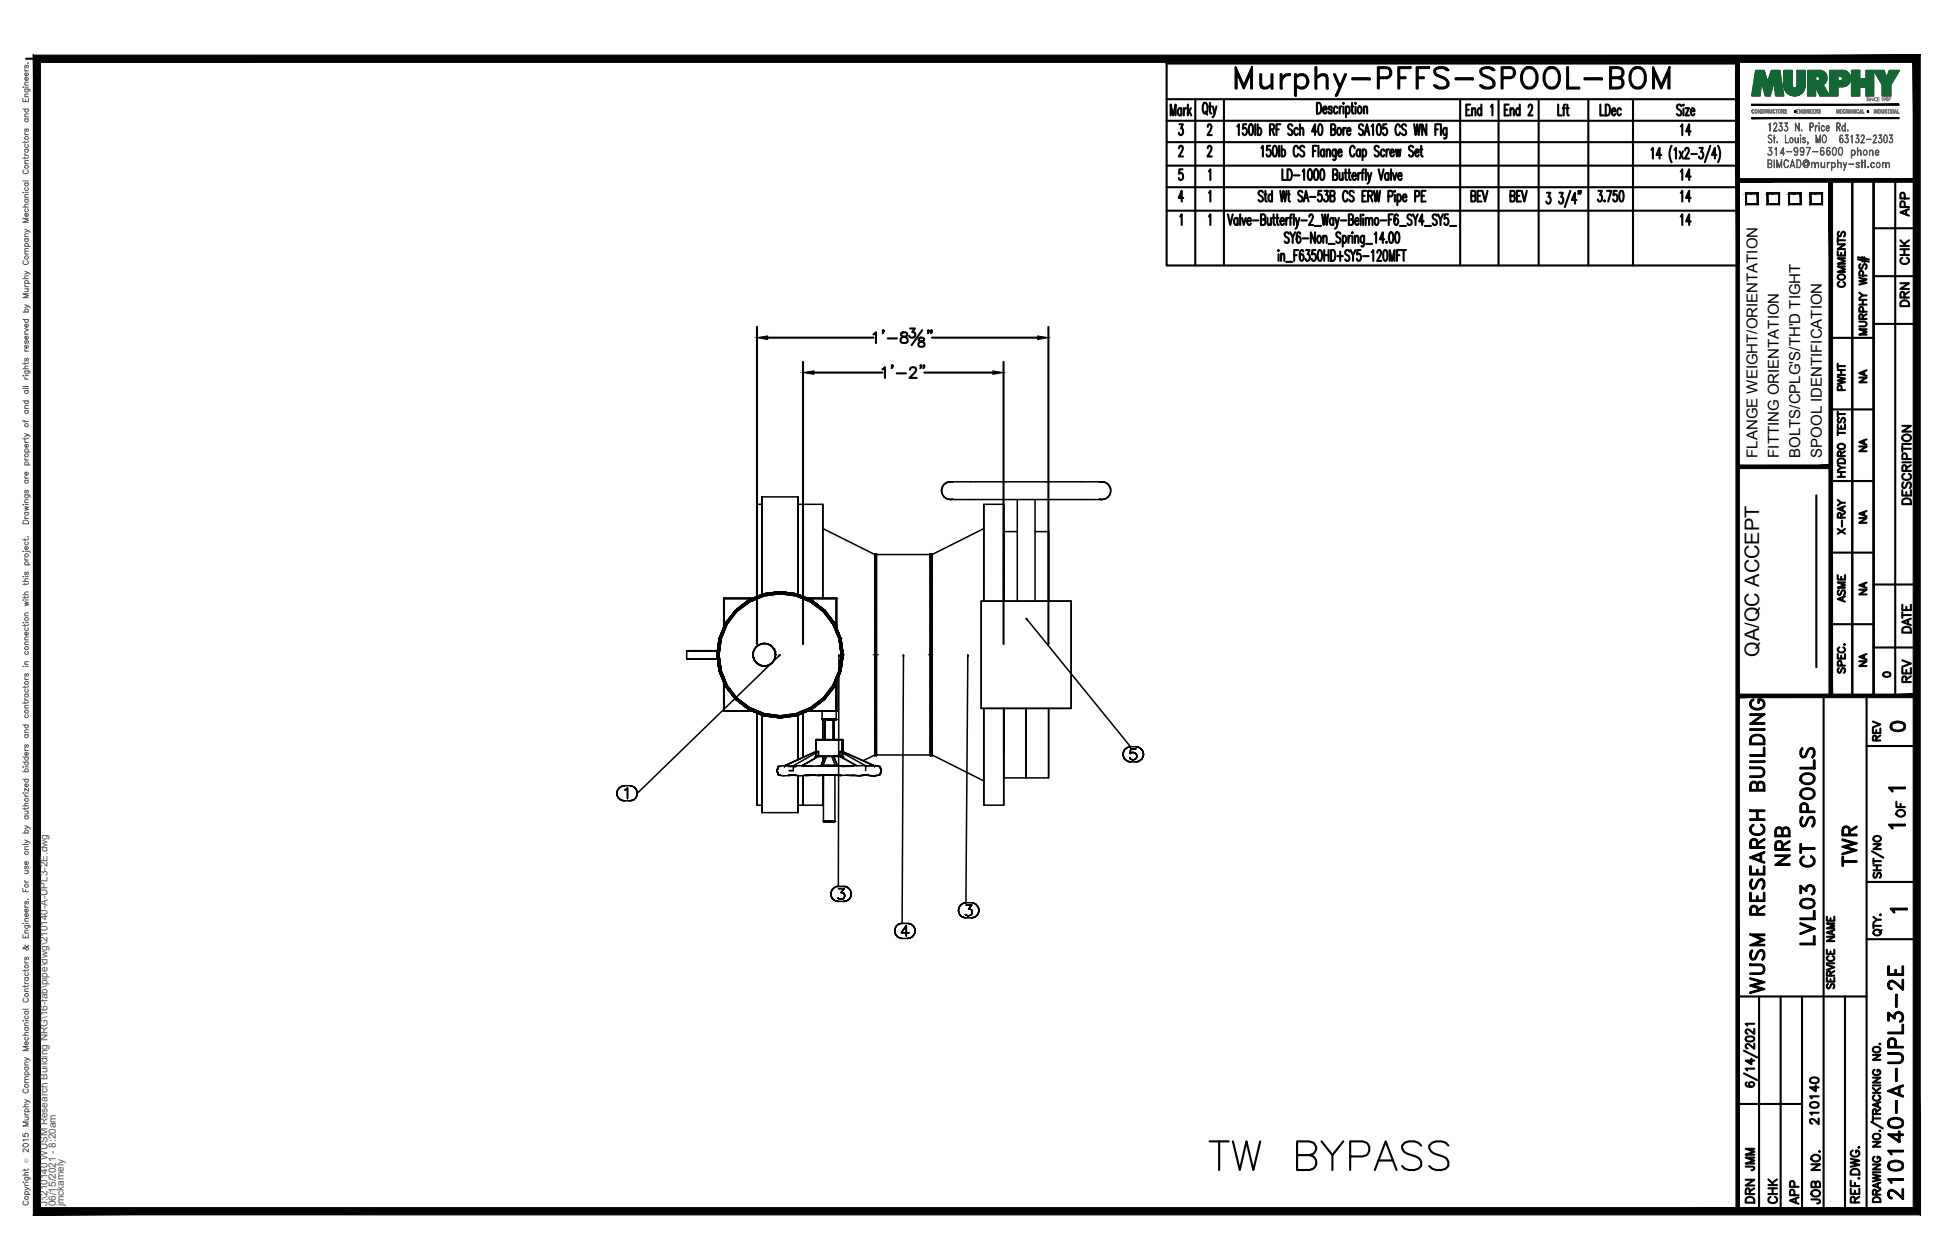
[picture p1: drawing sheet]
<svg xmlns="http://www.w3.org/2000/svg" width="432mm" height="279mm" viewBox="0 0 432 279" stroke-linecap="round" stroke-linejoin="round" font-family="sans-serif">
<defs><g id="words">
<g font-size="10.6">
<text x="272.7" y="22.6">Murphy-PFFS-SPOOL-BOM</text>
<text x="267.1" y="260.7">TW BYPASS</text>
</g>
<g font-size="6.6">
<text x="397.6" y="193" transform="rotate(-90 397.6 193)">NRB</text>
<text x="412.4" y="193.3" transform="rotate(-90 412.4 193.3)">TWR</text>
<text x="403.2" y="210.6" transform="rotate(-90 403.2 210.6)">LVL03 CT SPOOLS</text>
<text x="391.9" y="221.5" transform="rotate(-90 391.9 221.5)">WUSM RESEARCH BUILDING</text>
<text x="422.6" y="267.1" transform="rotate(-90 422.6 267.1)">210140-A-UPL3-2E</text>
</g>
<g font-size="5.3">
<text x="371.5" y="31">14</text>
<text x="375.7" y="41.3" transform="rotate(-90 375.7 41.3)">14</text>
<text x="375.7" y="45.9" transform="rotate(-90 375.7 45.9)">14</text>
<text x="375.7" y="51.2" transform="rotate(-90 375.7 51.2)">14</text>
<text x="417.7" y="163.3">0</text>
<text x="389.8" y="260.7" transform="rotate(-90 389.8 260.7)">JMM</text>
<text x="389.8" y="267.8" transform="rotate(-90 389.8 267.8)">DRN</text>
<text x="399.7" y="268.1" transform="rotate(-90 399.7 268.1)">APP</text>
</g>
<g font-size="4.9">
<text x="424" y="49" transform="rotate(-90 424 49)">APP</text>
<text x="424" y="59.6" transform="rotate(-90 424 59.6)">CHK</text>
<text x="409.9" y="64.9" transform="rotate(-90 409.9 64.9)">COMMENTS</text>
<text x="424" y="69.1" transform="rotate(-90 424 69.1)">DRN</text>
<text x="409.9" y="87.8" transform="rotate(-90 409.9 87.8)">PWHT</text>
<text x="424.4" y="112.9" transform="rotate(-90 424.4 112.9)">DESCRIPTION</text>
<text x="409.9" y="119.6" transform="rotate(-90 409.9 119.6)">X-RAY</text>
<text x="409.9" y="134.8" transform="rotate(-90 409.9 134.8)">ASME</text>
<text x="424.4" y="141.5" transform="rotate(-90 424.4 141.5)">DATE</text>
<text x="424.4" y="152.4" transform="rotate(-90 424.4 152.4)">REV</text>
<text x="417.7" y="165.5" transform="rotate(-90 417.7 165.5)">REV</text>
<text x="423" y="182.4" transform="rotate(-90 423 182.4)">OF</text>
<text x="403.9" y="250.5" transform="rotate(-90 403.9 250.5)">210140</text>
<text x="394.8" y="268.1" transform="rotate(-90 394.8 268.1)">CHK</text>
<text x="404.3" y="268.1" transform="rotate(-90 404.3 268.1)">JOB NO.</text>
</g>
<g font-size="4.4">
<text x="414.5" y="86.1" transform="rotate(-90 414.5 86.1)">NA</text>
<text x="414.5" y="101.2" transform="rotate(-90 414.5 101.2)">NA</text>
<text x="414.5" y="117.1" transform="rotate(-90 414.5 117.1)">NA</text>
<text x="414.5" y="133" transform="rotate(-90 414.5 133)">NA</text>
<text x="389.9" y="145.7" transform="rotate(-90 389.9 145.7)">QA/QC ACCEPT</text>
<text x="414.5" y="148.9" transform="rotate(-90 414.5 148.9)">NA</text>
</g>
<text font-size="4" x="416.3" y="151.3">0</text>
<g font-size="3.5">
<text x="417.3" y="176.7">1</text>
<text x="417.3" y="184.9">1</text>
<text x="417.7" y="203.6">1</text>
</g>
<g font-size="3.3">
<text x="389.5" y="101.5" transform="rotate(-90 389.5 101.5)">FLANGE WEIGHT/ORIENTATION</text>
<text x="394.3" y="101.5" transform="rotate(-90 394.3 101.5)">FITTING ORIENTATION</text>
<text x="399.1" y="101.5" transform="rotate(-90 399.1 101.5)">BOLTS/CPLG'S/TH'D TIGHT</text>
<text x="403.8" y="101.5" transform="rotate(-90 403.8 101.5)">SPOOL IDENTIFICATION</text>
</g>
<g font-size="2.2" fill="#545454">
<text x="10.5" y="267.5" transform="rotate(-90 10.5 267.5)">J:\210140 WUSM Research Building NRG\16-fab\pipe\dwg\210140-A-UPL3-2E.dwg</text>
<text x="12.4" y="267.5" transform="rotate(-90 12.4 267.5)">06/15/2021 - 8:20am</text>
<text x="14.1" y="267.4" transform="rotate(-90 14.1 267.4)">jmckamely</text>
</g>
<text font-size="1.3" fill="#545454" x="6.3" y="257.9" transform="rotate(-90 6.3 257.9)">Ó</text>
</g></defs>
<!-- layer: HP-TWR-VALVE -->
<g fill="none" stroke="#000" stroke-width=".34">
<path d="M167.8 111.8v20.5v-20.5h1.1M168.9 110.2v21.7zM176.9 111.8h1.1v20.5M176.9 110.2v21.7zM182.4 117.2l11.5 5.8v44.4l-2.6 1.3M182.4 111.8v20.9v-20.9h-4.4v20.5M208.8 108.3v1zM208.8 109.3a1.95 1.95 0 0 0 1.4 1.4M210.2 106.9h34.6M210.2 106.9a1.95 1.95 0 0 0-1.4 1.4M210.2 106.9h1M210.2 110.7h1"/>
<path d="M218.1 117.2l-11.5 5.8v44.4M218.1 111.8v21.5v-21.5h4.4v21.5M222.5 111.8v21.5M222.5 117.9v15.4M225.5 117.9h-3v15.4M225.5 110.8v22.5M229.4 117.9h3v15.4v-15.4M229.4 110.8v22.5M244.2 106.8l.6 .1M244.8 106.9a1.98 1.98 0 0 1 1.3 2.4 1.98 1.98 0 0 1-2.4 1.4l.5 .1-34-.1M160.4 138.6h.7h-.7v1.6M160.4 139.2v-6.5v7.5"/>
<path d="M160.4 132.7h7.6h-7.6v7.5zM160.8 138.2l-1.4 3.4M163.1 135.3l-2.3 2.9M163.3 135.6a13.7 13.7 0 0 0-3.5 13.1l-.4-3.5 .4-3.5-.4 3.5 .4 3.5 1.3 3.3M163.3 135.6l2.8-2.1-2.8 2.1M163.3 135.6l-2.2 2.8-1.3 3.3M165.9 133.1l-2.8 2.2M168.9 131.9v-21.7h8v21.7M169.3 131.7l-3.4 1.4M169.4 132.1l-3.3 1.4 3.3-1.4 3.5-.5 3.5 .5M169.4 132.1l-3.3 1.4-2.8 2.1M169.4 132.1l3.5-.5 3.5 .5"/>
<path d="M172.9 131.2l-3.6 .5-3.4 1.4M172.9 131.2l-3.6 .5M172.9 131.2l3.6 .5zM172.9 131.2l3.6 .5 3.4 1.4M176.4 132.1l3.3 1.4 2.8 2.1M176.5 131.7l3.4 1.4zM177.9 132.7h7.5h-6.5M177.9 132.7h7.5v7.5v-7.5zM178 123v9.3M178 123.3v.4M178 124.8v1.1M178 127.7v1.8"/>
<path d="M178 131.8v.5M179.7 133.5l-3.3-1.4 3.3 1.4M179.9 133.1l2.9 2.2zM179.9 133.1l2.9 2.2M182.5 135.6l-2.8-2.1 2.8 2.1M182.5 135.6l2.1 2.8 1.4 3.3M182.8 135.3l2.2 2.9zM182.8 135.3l2.2 2.9M184.6 138.4l-2.1-2.8 2.1 2.8M184.7 138.6h.7M185 138.2l1.4 3.4zM185 138.2a14 14 0 0 1 0 14"/>
<path d="M185.4 138.6h-.7h.7M193.9 123v44.4M194.3 123h11.9v44.4h-11.9zM206.6 123v44.4l11.5 5.8M217.5 133.3h19.9v23.8h-19.9zM222.5 123v10.3M227.4 137.1l.3 .2-.1 .1zM227.7 137.4l22.9 28.2M152.2 144.3h6.9h-6.9v1.8h6.1M152.9 146.1h5.4zM152.9 146.1h2.1h-2.1M152.9 144.3h5.4"/>
<path d="M155 146.1h3.3h-3.3M158.3 146.1h.8M158.3 146.1h.8h-.8M159.4 141.6l-.5 3.6 .5-3.6-.5 3.6 .5 3.6-.5-3.6 .5 3.6-.5-3.6 .5-3.6-.5 3.6 .5 3.6 1.4 3.4M159.4 148.8l1.4 3.4zM159.8 148.7l1.3 3.3-1.3-3.3M160.4 150.1v1.7h.7h-.7M160.4 150.1v7.6h7.6M160.8 152.2l2.3 2.9zM160.8 152.2l2.3 2.9 2.8 2.2M161.1 152l2.2 2.8-2.2-2.8M161.1 152l2.2 2.8 2.8 2.1"/>
<path d="M163.1 155.1l2.8 2.2zM163.3 154.8l2.8 2.1-2.8-2.1M165.9 157.3l3.4 1.4zM165.9 157.3l3.4 1.4 3.6 .5M166.1 156.9l3.3 1.4-3.3-1.4M166.1 156.9l3.3 1.4 3.5 .4 3.5-.4M166.9 157.7h-6.5h7.6M167 144.6v1.2zM167 145.8l.2 .6-.2-.6M167.2 144l-.2 .6M167.2 146.4l.5 .6-.5-.6M167.2 146.4l.5 .6"/>
<path d="M167.7 143.4a2.44 2.44 0 0 0-.5 3M167.7 143.4l-.5 .6M167.7 147l.5 .3-.5-.3M167.7 147l.5 .3M168.2 143l-.5 .4M168.2 147.3l.6 .3-.6-.3M168.2 147.3l.6 .3h1.3M168.8 142.8l-.6 .2M168.8 147.6l.6 .1-.6-.1M169.3 158.7l3.6 .5zM169.4 142.7l-1.2 .3M169.4 142.7l-.6 .1"/>
<path d="M169.4 158.3l3.5 .4-3.5-.4M169.4 142.7l.7 .1 1.1 .6M170.7 143l-.6-.2 .6 .2M170.7 147.3l.5-.3-1.1 .6M170.7 147.3l-.6 .3M171.2 143.4l-.5-.4 .5 .4M171.2 143.4a2.56 2.56 0 0 1 0 3.6M171.2 147l-.5 .3M171.6 144l-.4-.6 .4 .6M171.8 144.6l-.2-.6 .2 .6M171.8 144.6v1.2zM171.8 145.8l-.6 1.2"/>
<path d="M172.7 145.4l.2-.2-.2 .2zM172.7 145.4l-31.4 30.5M176.4 158.3l-3.5 .4M176.5 158.7l-3.6 .5M176.9 158.5v9.9M177.9 157.7h7.5M178 158.1v9.8zM178 158.1v9.3v-.4M179.9 157.3l-3.4 1.4M182.2 159.5h.6zM182.2 157.7v1.8h.5h-.5M182.4 159.5v4.5z"/>
<path d="M182.5 154.8l-2.8 2.1-3.3 1.4M182.7 159.5h1.1M182.8 155.1l-2.9 2.2M182.8 159.5v4.5v-4.5v4.5v-4.5h1zM182.8 159.5v4.5v-4.5h1M183.8 159.5h-1.1h1.1M183.8 159.5h1.1M184.6 152l-2.1 2.8-2.8 2.1 2.8-2.1M184.6 152l-2.1 2.8M184.8 159.5h-1h1.1M184.8 159.5h.6h-.6h.6h-.6v4.5zM185 152.2l-2.2 2.9-2.9 2.2"/>
<path d="M185 152.2l-2.2 2.9M185.4 159.5h-.5h.5M185.4 157.7v1.8h-.5h.5M185.4 151.2v6.5v-7.6v7.6M186 145.2v.3zM186 145.5l-.2 51M186 141.7l-1.4-3.3 1.4 3.3M186 148.7l-1.4 3.3 1.4-3.3M186 141.7l.5 3.5-.5 3.5 .5-3.5-.5-3.5 .5 3.5-.5 3.5M186 148.7l-1.4 3.3M186.4 148.8l-1.4 3.4M186.4 141.6l.5 3.6-.5-3.6 .5 3.6-.5 3.6 .5-3.6-.5 3.6 .5-3.6z"/>
<path d="M200.3 145.2v.3zM200.3 145.5l-.3 59.3M214.5 145.2l.1 .3zM214.5 145.5l-.4 54.7M222.5 157.1v10.3M222.5 157.1v21.4h-4.4v-21.4v21.4M222.5 157.1v21.4M222.5 157.1v15.4M222.5 157.1v15.4h4.9v-15.4M227.4 157.1v15.4h5v-15.4v15.4M227.4 157.1v15.4M136.7 175.9l.1 .5-.1-.5"/>
<path d="M136.8 175.4l-.1 .5 .1-.5M136.8 176.4l.3 .5-.3-.5M137.1 174.9l-.3 .5 .3-.5M137.1 176.9l.3 .4-.3-.4M137.4 174.6l-.3 .3 .3-.3M137.4 177.3l.5 .2-.5-.2M137.9 174.3l-.5 .3 .5-.3M137.9 177.5l.5 .1-.5-.1M138.4 174.2l-.5 .1 .5-.1M138.4 177.6h1.2M138.4 174.2h1.2M138.5 175.2l.3-.1-.3 .1"/>
<path d="M138.8 175.1l.3-.4-.3 .4M139.1 174.7v2.4v-2.4M139.6 177.6l.5-.1-.5 .1M140.1 174.3l-.5-.1 .5 .1M140.1 177.5l.5-.2-.5 .2M140.6 174.6l-.5-.3 .5 .3M140.6 177.3l.4-.4-.4 .4M141 174.9l-.4-.3 .4 .3M141 176.9l.2-.5-.2 .5M141.2 175.4l-.2-.5 .2 .5M141.2 176.4l.1-.5-.1 .5M141.3 175.9l-.1-.5 .1 .5"/>
<path d="M167.8 178.5v-20.4v20.4h1.1M172.5 170l-.3 .9 .3-.9-.3 .9 .3 .9-.3-.9 .3 .9-.3-.9zM172.9 171.8h-.4a7.9 7.9 0 0 0 3.9 0h-1.6l2.4 .2 3.7-.1h-2.5h2.8M173.9 169.8v.2v-.2l3.5-1.6-3.5 1.6h1.9M176.9 172v8.2v-1.7h1.1v-6.5v6.5h4.4v-6.6v6.6M176.9 172v8.2h-8v-21.7v21.7M176.9 172v7.4M177.8 169.8l2.4 .1M178 174.1v4.4M178 169.7v.1M178.6 169.3l-.9 .5M180.8 164v3.7h6"/>
<path d="M180.8 164h1.2zM180.8 167.7h6M180.9 166.7l-3.5 1.5 3.7-1.5M180.9 167.7l-.4 .2M181.1 166.7h-.2v1h.2M181.1 166.7h.3v1M181.2 171.9h2.6h-2.6M181.4 167.7l-2.8 1.6 2.8-1.6v-1l-5.6 3.1v1.1h-.9M181.4 167.7h-.6v-3.7h6v3.7h-.6M182 164h1.8zM182.4 169.8l-.4 .1M182.4 167.7v1"/>
<path d="M182.5 171.9v10.2M182.5 173.1l-.1 .1M182.7 169.8h.5h-.5h.2M182.8 167.7l-.8 2.1zM183.2 169.8h.9h-.9h.9h-.3M183.2 167.7l-.8 2.2M183.8 169.9l-6.6-.1-2.4 .2h1.6l-2.9-.2-1 .2h.4M183.8 169.9h-2.6h2.6M183.8 171.9h2.6h-2.6M183.8 164h1.8M183.8 171.9h-2.6M184.1 169.8h1h-1h.6h-.6h.3"/>
<path d="M184.3 167.7l.9 2.2M184.7 169.8h.4h-.4h.2M184.8 164v-4.5v4.5M184.8 167.7l.9 2.1zM185 169.8h-2.5v.1M185.1 169.8v.1M185.1 171.9v10.2M185.1 164h1.7zM185.2 169.8h.5M185.7 169.8v.1M186.2 167.7l2.8 1.6M186.4 169.9h-2.6h2.6"/>
<path d="M186.4 169.9h2.8l-2.5 .1a50.7 50.7 0 0 1 8.4 0h-.3M186.5 166.7l3.8 1.5-3.6-1.5v1l.4 .2M186.7 166.7h-.5v1h.3M186.8 164h-1.2h1.2M186.8 164v2.9zM186.8 164v3.7M187.4 171.9l3 .1-1.2-.1h-2.8M189 169.3l-2.8-1.6v-1l5.7 3.1M189 169.3l.9 .5M189.6 169.6l-.5 .2M190.3 168.2l3.5 1.6v.2v-.2zM191.9 171.9l-1.5 .1 2.2-.2h-1.4l1.5 .2"/>
<path d="M193.8 169.8h-1.9v1.1M194 169.8h.1M194 169.8l1.1 .2M194.8 171.8h.3l-1.1 .2M195.1 171.8l-.9 .2h-1.5h1.3M195.1 170l.3 .9-.3-.9 .3 .9-.3 .9 .3-.9-.3 .9 .3-.9zM248.9 167.3l.1 .5-.1-.5M249 166.7l-.1 .6 .1-.6M249 167.8l.2 .5-.2-.5M249.2 166.3l-.2 .4 .2-.4M249.2 168.3l.4 .3-.4-.3M249.6 165.9l-.4 .4 .4-.4"/>
<path d="M249.6 168.6l.5 .3-.5-.3M250.1 165.7l-.5 .2 .5-.2M250.1 168.9h.5h-.5M250.5 168.2l-.1-.2 .1 .2M250.5 167.1l.1-.1-.1 .1M250.6 165.6l-.5 .1 .5-.1M250.6 168.9h1.2M250.6 165.6h1.2M250.6 166.1l-.1 1 .1-1M250.6 168.3l-.1-.1 .1 .1M250.6 167l.4-.1-.4 .1M251 168.5l-.4-.2 .4 .2"/>
<path d="M251 166.9h.3h-.3M251.3 168.5h-.3h.3M251.3 166.9l.4 .1-.4-.1M251.7 168.3l-.4 .2 .4-.2M251.7 167l.2 .2-.2-.2M251.8 166.1h-1.2h1.2M251.8 168.9h.5h-.5M251.9 168.1l-.2 .2 .2-.2M251.9 167.2l.1 .3-.1-.3M252 167.5l-.1 .6zM252.3 165.7l-.5-.1 .5 .1M252.3 168.9l.5-.3-.5 .3"/>
<path d="M252.8 165.9l-.5-.2 .5 .2M252.8 168.6l.3-.3-.3 .3M253.1 166.3l-.3-.4 .3 .4M253.1 168.3l.3-.5-.3 .5M253.4 166.7l-.3-.4 .3 .4M253.4 167.8l.1-.5-.1 .5M253.5 167.3l-.1-.6 .1 .6M182.5 182.1h1.6zM182.6 182.1h.1zM182.7 182.1h-.1h.1M182.7 182.1h.2zM182.9 182.1h-.2h1.4"/>
<path d="M182.9 182.1h.3h-.3M182.9 182.1h.3M183.2 182.1h-.5h.5M183.2 182.1h.9h-.9h.3M183.2 182.1h.3h-.3M183.5 182.1h.6M183.5 182.1h.3h-.3M183.8 182.1h.3M184.1 182.1h1h-1h.6h-.6h.3M184.2 198.2l.1 .5-.1-.5M184.3 197.7l-.1 .5 .1-.5M184.3 198.7l.2 .5-.2-.5"/>
<path d="M184.4 182.1h-.3h.3M184.4 182.1h.7M184.5 197.3l-.2 .4 .2-.4M184.5 199.2l.4 .4-.4-.4M184.7 182.1h-.3h.3M184.7 182.1h.4zM184.7 182.1h.3M184.9 196.9l-.4 .4 .4-.4M184.9 199.6l.4 .2-.4-.2M184.9 182.1h.2zM185 182.1h.1M185.1 182.1h.1"/>
<path d="M185.3 196.6l-.4 .3 .4-.3M185.3 199.8l.5 .1-.5-.1M185.7 199l.2 .3zM185.8 196.5l-.5 .1 .5-.1M185.8 199.9h1.2M185.8 196.5h1.2M185.9 197h1.2h-1.2M185.9 199.3l.6 .1zM186.4 197.9h.4h-.4M186.8 197.9l.2 .2-.2-.2M186.9 199.3l-.4 .1 .4-.1M187 198.1h.1h-.1"/>
<path d="M187 199.9l.6-.1-.6 .1M187.1 197l-.7 .9 .7-.9M187.1 199.1l-.2 .2 .2-.2M187.1 198.1l.1 .4-.1-.4M187.2 198.5l-.1 .6zM187.6 196.6l-.6-.1 .6 .1M187.6 199.8l.4-.2-.4 .2M188 196.9l-.4-.3 .4 .3M188 199.6l.4-.4-.4 .4M188.4 197.3l-.4-.4 .4 .4M188.4 199.2l.2-.5-.2 .5M188.6 197.7l-.2-.4 .2 .4"/>
<path d="M188.6 198.7l.1-.5-.1 .5M188.7 198.2l-.1-.5 .1 .5M198.3 206.4l.1 .5-.1-.5M198.4 205.9l-.1 .5 .1-.5M198.4 206.9l.2 .5-.2-.5M198.6 205.4l-.2 .5 .2-.5M198.6 207.4l.4 .4-.4-.4M199 205l-.4 .4 .4-.4M199 207.8l.5 .2-.5-.2M199.5 204.8l-.5 .2 .5-.2M199.5 208l.5 .1-.5-.1M199.8 206.8h1.7h-1.7"/>
<path d="M200 204.8h-.5h.5M200 208.1h1.2M200 204.8h1.2M200.9 205.2l-1.1 1.6 1.1-1.6M200.9 205.2v2.4v-2.4M201.2 208.1l.5-.1-.5 .1M201.7 204.8h-.5h.5M201.7 208l.5-.2-.5 .2M202.2 205l-.5-.2 .5 .2M202.2 207.8l.3-.4-.3 .4M202.5 205.4l-.3-.4 .3 .4M202.5 207.4l.3-.5-.3 .5"/>
<path d="M202.8 205.9l-.3-.5 .3 .5M202.8 206.9v-.5v.5M202.8 206.4v-.5v.5M212.5 201.9v.5v-.5M212.5 201.4v.5v-.5M212.5 202.4l.3 .4-.3-.4M212.8 200.9l-.3 .5 .3-.5M212.8 202.8l.3 .4-.3-.4M213.1 200.5l-.3 .4 .3-.4M213.1 203.2l.5 .2-.5-.2M213.6 200.3l-.5 .2 .5-.2M213.6 203.4l.5 .1-.5-.1"/>
<path d="M213.9 202.6l.3 .3zM214.1 200.2l-.5 .1 .5-.1M214.1 203.5h1.2M214.1 200.2h1.2M214.2 200.7h1.2h-1.2M214.2 202.9l.6 .2zM214.7 201.6h.3h-.3M215 201.6l.3 .1-.3-.1M215.2 202.9l-.4 .2 .4-.2M215.3 201.7l.1 .1-.1-.1M215.3 203.5l.5-.1-.5 .1M215.4 200.7l-.7 .9 .7-.9"/>
<path d="M215.4 202.7l-.2 .2 .2-.2M215.4 201.8l.1 .3-.1-.3M215.5 202.1l-.1 .6zM215.8 200.3l-.5-.1 .5 .1M215.8 203.4l.5-.2-.5 .2M216.3 200.5l-.5-.2 .5 .2M216.3 203.2l.3-.4-.3 .4M216.6 200.9l-.3-.4 .3 .4M216.6 202.8l.3-.4-.3 .4M216.9 201.4l-.3-.5 .3 .5M216.9 202.4l.1-.5-.1 .5M217 201.9l-.1-.5 .1 .5"/>
</g>
<g fill="#000">
<circle cx="160.4" cy="132.7" r=".17"/>
<circle cx="176.5" cy="131.7" r=".17"/>
<circle cx="179.9" cy="133.1" r=".17"/>
<circle cx="182.8" cy="135.3" r=".17"/>
<circle cx="185.4" cy="132.7" r=".17"/>
<circle cx="185.4" cy="138.6" r=".17"/>
<circle cx="159.4" cy="148.8" r=".17"/>
<circle cx="160.4" cy="151.8" r=".17"/>
<circle cx="160.4" cy="157.7" r=".17"/>
<circle cx="160.8" cy="152.2" r=".17"/>
<circle cx="163.1" cy="155.1" r=".17"/>
<circle cx="165.9" cy="157.3" r=".17"/>
<circle cx="167" cy="145.8" r=".17"/>
<circle cx="167.7" cy="147" r=".17"/>
<circle cx="168.2" cy="147.3" r=".17"/>
<circle cx="168.8" cy="147.6" r=".17"/>
<circle cx="169.3" cy="158.7" r=".17"/>
<circle cx="169.4" cy="142.7" r=".17"/>
<circle cx="169.4" cy="147.7" r=".17"/>
<circle cx="170.7" cy="143" r=".17"/>
<circle cx="171.6" cy="144" r=".17"/>
<circle cx="171.8" cy="144.6" r=".17"/>
<circle cx="171.9" cy="145.2" r=".17"/>
<circle cx="172.9" cy="159.2" r=".17"/>
<circle cx="182.7" cy="157.7" r=".17"/>
<circle cx="182.8" cy="159.5" r=".17"/>
<circle cx="183.8" cy="157.7" r=".17"/>
<circle cx="183.8" cy="159.5" r=".17"/>
<circle cx="184.8" cy="159.5" r=".17"/>
<circle cx="184.9" cy="157.7" r=".17"/>
<circle cx="185.4" cy="157.7" r=".17"/>
<circle cx="185.4" cy="159.5" r=".17"/>
<circle cx="186.4" cy="141.6" r=".17"/>
<circle cx="186.5" cy="145.2" r=".17"/>
<circle cx="186.9" cy="145.2" r=".17"/>
<circle cx="182.8" cy="164" r=".17"/>
<circle cx="183.2" cy="167.7" r=".17"/>
<circle cx="183.8" cy="164" r=".17"/>
<circle cx="184.8" cy="164" r=".17"/>
<circle cx="185" cy="169.8" r=".17"/>
<circle cx="185.6" cy="164" r=".17"/>
<circle cx="185.1" cy="182.1" r=".17"/>
</g>
<g fill="none" stroke="#000" stroke-width=".22">
<path d="M193.9 122.8v.9v-.9v.2M193.9 123.5v2.4zM193.9 125.8v3.7zM193.9 129.3v4.8zM193.9 134v5.4zM193.9 139.4v5.8zM193.9 122.8v.2v-.2h.4M193.9 122.8v44.8h.4v-44.8v.9v-.7M194.3 123.5v2.4zM194.3 125.8v3.7zM194.3 129.3v4.8zM194.3 134v5.4z"/>
<path d="M194.3 139.4v5.8zM194.3 123v-.2v.2M206.2 122.8v.2v-.2M206.2 139.4v5.8zM206.2 134v5.4zM206.2 129.3v4.8zM206.2 125.8v3.7zM206.2 123.5v2.4zM206.2 122.8v.9zM206.2 122.8h.4v44.8h-.4zM206.2 122.8v.2M206.6 123v-.2v.2"/>
<path d="M206.6 139.4v5.8zM206.6 134v5.4zM206.6 129.3v4.8zM206.6 125.8v3.7zM206.6 123.5v2.4zM206.6 122.8v.9zM206.6 122.8v.2M193.5 145.2h.4M193.9 145.2v5.8zM193.9 150.9v5.5zM193.9 156.3v4.8zM194.3 145.2v5.8z"/>
<path d="M194.3 150.9v5.5zM194.3 156.3v4.8zM194.3 145.2h.4M205.8 145.2h.4M206.2 156.3v4.8zM206.2 150.9v5.5zM206.2 145.2v5.8zM206.6 156.3v4.8zM206.6 150.9v5.5zM206.6 145.2v5.8zM206.6 145.2h.1M193.9 160.9v3.7z"/>
<path d="M193.9 164.5v2.4zM193.9 166.7v.9zM193.9 167.4v.2M194.3 160.9v3.7zM194.3 164.5v2.4zM194.3 166.7v.9zM194.3 167.4v.2M206.2 167.4v.2v-.9v.9M206.2 164.5v2.4zM206.2 160.9v3.7zM206.6 167.4v-.7v.9M206.6 164.5v2.4z"/>
<path d="M206.6 160.9v3.7z"/>
</g>
<!-- layer: PS-BDR -->
<g fill="#000" stroke="#000" stroke-width=".22">
<path d="M388.3 26.1v.2l32.6-.2zM388.3 26.3l32.6-.2v.2z"/>
<path d="M388.3 23.1v.3l32.6-.3zM388.3 23.4l32.6-.3v.3z"/>
<path d="M7.4 12.2v257.2l1.6-1.6zM7.4 12.2l1.6 1.6v254zM7.4 12.2l1.6 1.6 416.6-1.6zM9 13.8l416.6-1.6-1.5 1.6zM425.6 12.2l-1.5 1.6 1.5 255.6zM424.1 13.8l1.5 255.6-1.5-1.6zM7.4 269.4h418.2l-1.5-1.6zM9 267.8h415.1l-416.7 1.6z"/>
</g>
<!-- layer: PS-BDR-T -->
<g fill="none" stroke="#000" stroke-width=".47">
<path d="M415.3 40v114.3h-4.7v-114.2v114.2h-4.8v-114.2M387 42.9h2.6v2.4h-2.6zM391.8 42.9h2.6v2.4h-2.6zM396.6 42.9h2.5v2.4h-2.5zM401.3 42.9h2.6v2.4h-2.6zM411.8 57.5l2.5 .5M411.8 57.1l2.5 .5M412.4 58.6a.59 .59 0 0 0-.3 .5 .59 .59 0 0 0 .4 .5l.3-.1 .3-.8 .4-.1a.64 .64 0 0 1 0 1M412.8 57v1M413.3 57.1v1M405.8 74.9h9.5M412.1 71.3l1.4 .1a.52 .52 0 0 1 .2 .6 .52 .52 0 0 1-.4 .4h-1.2"/>
<path d="M412.1 61.6l1.7 .4-1.7 .3 1.7 .4-1.7 .4M412.1 67.5h1.7M412.1 66.5h1.7M412.1 64.9l.8 .6M412.9 70.7l-.1-.9-.4-.1-.3 .3v.7h1.7M412.9 66.5v1M413 69.1l-.1-.9-.5-.1-.3 .3v.7h1.7M413 61.1l-.1-.9-.5-.1-.3 .3v.7h1.7M413.8 73h-1.7l1.7 .6-1.7 .6h1.7M413.8 65.5h-.9l-.8 .6M413.8 69.7l-.9 .5M405.8 90.8h9.5"/>
<path d="M407.4 94.1v1h1.6v-1M407.4 96h1.6M407.4 91.3v1.1M407.4 95.4v1.1M407.4 91.8h1.6M407.4 98.7a.79 .79 0 0 1 1-.3 .79 .79 0 0 1 .5 .9 .78 .78 0 0 1-1 .3 .78 .78 0 0 1-.5-.9zM407.6 92.7a.59 .59 0 0 0-.3 .5 .59 .59 0 0 0 .4 .5l.3-.1 .3-.8 .4-.1a.65 .65 0 0 1 0 1M408.1 94.5v.6M402.6 109.8v38.1M405.8 106.7h9.5M407.4 105.7h1.6M407.4 104.7h1.6"/>
<path d="M407.4 103.1l.7 .6M407.4 102a.9 .9 0 0 1 1.6 .2v.5h-1.6zM408.1 101.1l-.1-.9-.3-.1-.3 .3v.7h1.6M408.1 104.7v1M409 103.7h-.9l-.7 .6M409 100.1l-.9 .5M405.8 122.5h9.5M405.8 138.4h9.5M407.4 145v1h1.6v-1M407.6 148.2a.59 .59 0 0 0-.3 .5 .59 .59 0 0 0 .4 .5l.3-.2 .3-.7 .4-.1a.65 .65 0 0 1 0 1M407.7 143.5a.59 .59 0 0 0-.3 .7 .59 .59 0 0 0 .6 .5h.4a.59 .59 0 0 0 .6-.5 .59 .59 0 0 0-.4-.7M408.1 145.4v.6"/>
<path d="M408.2 147.6l-.1-.9-.4-.2-.3 .4v.7h1.6M408.8 142.9h.2z"/>
</g>
<!-- layer: PS-DIM -->
<path d="M5.8 13h419" fill="none" stroke="#000" stroke-width=".47"/>
<!-- layer: 0 -->
<g fill="none" stroke="#000" stroke-width=".47">
<path d="M415.3 40v114.3M420.1 40v114.3M415.3 50.6h9.5M415.3 61.2h9.5M415.3 71.8h9.5M415.3 129.6h9.5M415.3 143.6h9.5M386.6 238l2.9 1.5M386.6 233l2.9 1.5M387 230l.8-.2a.85 .85 0 0 1 1.1 .6 1.14 1.14 0 0 1-1.9 0zM388.2 234.8v1.2l-1.2-.8h1.9M388.9 237h-1.9l.3 .4"/>
<path d="M388.9 231.4v1.2l-1-.8-.6-.3-.3 .2v.5l.4 .3M388.9 228.2v1.1l-1-.8-.6-.3-.3 .2v.5l.4 .3M388.9 227h-1.9l.3 .4M387.2 240a.47 .47 0 0 0-.2 .7 1.13 1.13 0 0 0 1.9-.3 .56 .56 0 0 0-.6-.5 .56 .56 0 0 0-.6 .5 .56 .56 0 0 0 .5 .6"/>
</g>
<g fill="#000" stroke="#000" stroke-width=".22">
<path d="M384.8 13l.8 255.6v-255.6zM384.8 13l.8 255.6h-.8z"/>
<path d="M385.2 39.6v.8l39.6-.8zM385.2 40.4l39.6-.8v.8z"/>
<path d="M424.5 40l.8 114.3v-114.3zM424.5 40l.8 114.3h-.8z"/>
<path d="M385.2 153.9v.8l39.6-.8zM385.2 154.7l39.6-.8v.8z"/>
</g>
<!-- layer: PS-LOGO -->
<g fill="none" stroke="#545454" stroke-width=".22">
<path d="M5.1 19.3h.1zM5.5 19.8h.9l.2 .1v.4M5.5 15.3v.3l.3 .1M5.5 18.9h.8M5.5 15.7h.8M5.5 19.3h.8M5.7 19.8a.38 .38 0 0 0-.1 .5 .38 .38 0 0 0 .6 0 .38 .38 0 0 0-.1-.5M5.7 14.4l-.2 .3v.3h.3l.1-.4 .2-.2 .2 .3-.2 .4M6.1 17.2a.38 .38 0 0 1 .1 .5 .38 .38 0 0 1-.6 0 .38 .38 0 0 1 .1-.5h.1v.7M6.1 16.2a.38 .38 0 0 1 .1 .5 .38 .38 0 0 1-.6 0 .38 .38 0 0 1 .1-.5h.1v.6M6.2 13.9v.1zM6.3 18.2l-.8 .1v.3l.2 .3"/>
<path d="M5.1 21.8v.7h1.2v-.7M5.1 24.2h1.2M5.4 37.7a.43 .43 0 0 0-.3 .5 .43 .43 0 0 0 .4 .3h.3a.43 .43 0 0 0 .5-.3 .43 .43 0 0 0-.3-.5M5.5 34v.3l.3 .1M5.5 29.4v.3l.3 .2M5.5 31.3v.4M5.5 34.8v.4M5.5 36.2h.8M5.5 34.4h.8M5.5 33.1h.8M5.5 29.9h.8M5.5 26.4h.8"/>
<path d="M5.5 25.9h.8M5.5 21.4h.8M5.7 33.1a.38 .38 0 0 0-.1 .5 .38 .38 0 0 0 .6 0 .38 .38 0 0 0-.1-.5M5.7 32a.4 .4 0 0 0-.1 .6 .4 .4 0 0 0 .6 0 .4 .4 0 0 0-.1-.6M5.7 28.6l-.2 .2v.3h.3l.1-.4 .2-.1 .2 .2-.2 .4M5.7 26.4a.38 .38 0 0 0-.1 .5 .38 .38 0 0 0 .6 0 .38 .38 0 0 0-.1-.5M5.7 24.2a.38 .38 0 0 0-.1 .6 .38 .38 0 0 0 .6 0 .38 .38 0 0 0-.1-.6M5.7 22.1v.4M6.3 35.6h-.8v.3l.2 .3M6.3 34.8l-.3 .3h-.9M6.3 31.3l-.3 .3h-.9M6.3 25.3h-.8v.3l.2 .3"/>
<path d="M6.3 20.9h-.8v.3l.2 .2M391.9 34.2l.2 .2M392 36.3l.6-.1v-.6l-.6-.1v1.6l.6-.1v-.6h-.6M392.1 30a.44 .44 0 0 1 .7 .2 .38 .38 0 0 0-.6-.2 .38 .38 0 0 0-.1 .5l.4 .3a.46 .46 0 0 1 .2 .7 .46 .46 0 0 1-.7-.1 .41 .41 0 0 0 .6 .1 .41 .41 0 0 0 0-.6l-.6-.4zM392.3 33.3a.53 .53 0 0 1 .5 .8 .53 .53 0 0 1-.9 0 .47 .47 0 0 0 .7 .2l.2-.3M392.4 27.2l-.1 1.9v-1.7l-.2 .2zM392.4 36.3l.3 .1v.6l-.8 .2v-1.8l.8 .2v.6l-.3 .2M392.5 33.4a.51 .51 0 0 1 .3 .5 .51 .51 0 0 1-.3 .5M392.7 32.8l-.7-.1h.8l-.5 .7M392.7 32.7l-.5 .7 .4 .1 .2 .3M393.1 30.5l.4 .1zM393.1 29l.8 .1h-.8l.7-1.3-.2-.5h-.2l-.3 .4 .1-.3a.39 .39 0 0 1 .6 0 .39 .39 0 0 1 0 .5l-.7 1.2"/>
<path d="M393.3 35.4v1.8zM393.3 29.9v1.8zM393.4 33l.4-.3v1.7l-.1-1.6zM393.9 35.4l.5 1.5 .6-1.5v1.8l-.1-1.4-.5 1.4-.5-1.4v1.4zM393.9 31.4l.1 .3zM393.9 31.5l.1 .1zM394.4 28.8l.1 .2M394.7 27.9a.55 .55 0 0 1 .4 .7 .55 .55 0 0 1-.7 .4l-.1-.3 .4 .3 .3-.4M394.7 33.9l.9 .1h-1l.7-1.3v1.7v-1.5l-.6 1.1M394.8 28l.2 .5-.2 .5M395 27.3l-.6-.1h.6l-.3 .8M395 27.2l-.4 .8 .4 .1v.3"/>
<path d="M395.5 28.8l.2 .2M395.7 35.5a.47 .47 0 0 1 .7 .3l-.3-.3h-.3a1.08 1.08 0 0 0 0 1.6h.3l.3-.3a.44 .44 0 0 1-.4 .4 .44 .44 0 0 1-.5-.4l-.1-.7zM395.8 29.9v1.7l.7 .1h-.7zM395.8 27.9a.55 .55 0 0 1 .5 .7 .55 .55 0 0 1-.7 .4l-.1-.3 .4 .3 .4-.4M396 28l.3 .5-.3 .5M396 33.6l1.2 .1zM396.2 27.3l-.6-.1h.7l-.5 .8M396.2 27.2l-.4 .8 .3 .1 .2 .3M396.9 30.6a.57 .57 0 0 1 .7 .4 .57 .57 0 0 1-.4 .7l-.3-.1-.2-.4zM396.9 36.8h.8M397 30.6a.52 .52 0 0 1 .4 .5 .52 .52 0 0 1-.4 .5l-.2-.4zM397 36.7h.7"/>
<path d="M397.3 35.4l.6 1.8-.6-1.5-.5 1.5zM397.7 33.3l.3 .4 .3-.1 .2-.3M397.7 33.1l.3-.3h.3l.2 .3M397.8 34.3h.5M397.9 30.5l.1 1 .3 .1 .3-.2-.3 .3-.3-.1-.1-.2zM398 27.2l.8 1.6v-1.6v1.9l-.8-1.6v1.6zM398 32.8l-.3 .4 .3 .5M398.2 32.8a1.22 1.22 0 0 1 .1 1.6M398.3 35.4h.5a1.05 1.05 0 0 1 0 1.8h-.5zM398.3 35.5a.84 .84 0 0 1 .9 .5 .84 .84 0 0 1-.2 .9l-.7 .2zM398.5 33.5l-.2 .2a.49 .49 0 0 1-.6-.2 .49 .49 0 0 1 .1-.6 .49 .49 0 0 1 .7 0v.4a.81 .81 0 0 1-.5 1.1l-.3-.2 .1 .2M398.5 33.3l-.3 .4"/>
<path d="M398.6 30.5v1.2zM399 30l.1-.1v.3zM399.1 33.3l.3 .4 .3-.1 .1-.3M399.1 33.1l.3-.3h.3l.1 .3M399.1 30h.1M399.1 30.5v1.2zM399.1 34.3h.6M399.4 28.8v.3l-.1-.1zM399.4 28.9h.1M399.4 32.8a.51 .51 0 0 0-.3 .4 .51 .51 0 0 0 .3 .5M399.5 32.8a1.22 1.22 0 0 1 .1 1.6M399.6 31.5h.6"/>
<path d="M399.6 30.8l.6 .6-.2 .3-.4-.1v-.2l.1 .2M399.6 30.7h.6M399.7 30.6v.3M399.8 33.5l-.1 .2a.5 .5 0 0 1-.7-.5 .5 .5 0 0 1 .7-.4l.2 .5a.83 .83 0 0 1-.5 1.1l-.3-.2 .1 .2M399.8 33.3l-.3 .4M399.9 35.6a.74 .74 0 0 1 1 .2 .74 .74 0 0 1-.1 1l-.1-1 .1 .9a.68 .68 0 0 0-.3-1.2 .68 .68 0 0 0-.8 .9 .66 .66 0 0 0 .4 .7 .66 .66 0 0 0 .7-.2 .7 .7 0 0 1-.9 .1 .7 .7 0 0 1-.2-.8zM400 36l.2-.2 .4 .1 .1 .2-.5-.2-.2 .3 .1 .4 .4 .1 .2-.2-.1 .2-.4 .1-.2-.2zM400.1 30.6l.1 .2-.2-.3-.4 .1v.2l.6 .5M400.1 31.2v.4M400.7 31.5h.1M400.8 31.9l-.1-.5 .1 .4-.2 .2M400.8 31.7v.1"/>
<path d="M401.3 28.1l.6-.1v-.6l-.6-.1-.1 1.8v-1.9h.5l.2 .4v.4l-.2 .2h-.4M401.3 32.7l-.7 1.7 .7-1.7h-.9l.9 .1M401.6 36v1.2zM401.8 33.6l1.2 .1zM401.8 36.1h.5l.1 1.1-.2-1-.3-.1-.3 .3zM402.4 27.8v1.3zM402.5 29.9l.5 1.5 .5-1.5v1.8l-.1-1.4-.4 1.4-.4-1.4-.1 1.4zM402.6 36.1h.4l.1 1.1-.1-1-.3-.1-.3 .3zM402.6 27.9l.3-.1-.3 .2-.2 .4zM403.2 27.2l.1 .1v.2zM403.2 27.3h.1M403.2 27.8l.1 1.3z"/>
<path d="M403.5 34l.4 .4 .3-.1 .1-.3M403.5 33.8l.4-.4 .3 .1 .1 .3M403.6 36l.2 1 .3 .1 .3-.2-.3 .3-.4-.1zM403.7 32.8h.5M403.8 32.8l-.2 .2a1.17 1.17 0 0 0 .2 1.4M403.8 27.9l.4-.1 .2 .4-.2-.3a.54 .54 0 0 0-.4 .6 .54 .54 0 0 0 .4 .5l.2-.3-.2 .4h-.2l-.3-.5zM403.8 33.4l-.3 .5M404.1 33.4l.2 .5-.2 .5M404.1 30l.2-.1a.95 .95 0 0 1 .6 .9 .95 .95 0 0 1-.6 .9 1.24 1.24 0 0 1-.2-1.7zM404.1 30.1l.2-.1a.87 .87 0 0 1 .5 .8 .87 .87 0 0 1-.5 .8 1.19 1.19 0 0 1-.2-1.5zM404.2 32.8l.1 .1-.4-.2a1.42 1.42 0 0 0-.2 1.7 .49 .49 0 0 0 .6-.2 .49 .49 0 0 0-.1-.7 .49 .49 0 0 0-.7 .1M404.4 36l.1 1.2z"/>
<path d="M404.8 28.4h.6l-.2-.5a.54 .54 0 0 0-.4 .6 .54 .54 0 0 0 .4 .5l.2-.3-.2 .4a.63 .63 0 0 1-.4-.6 .63 .63 0 0 1 .4-.7l.3 .7h-.7M404.9 34l.3 .4 .3-.1 .2-.3M404.9 33.8l.3-.4 .3 .1 .2 .3M405 36l.1 1.2zM405.1 32.8h.5M405.1 32.8l-.1 .2a1.17 1.17 0 0 0 .2 1.4M405.2 33.4l-.3 .5M405.3 36.1l.3-.1-.5 .5zM405.4 33.4l.3 .5-.3 .5M405.5 32.8l.2 .1a.36 .36 0 0 0-.6-.1l-.2 .6v.8l.2 .2a.49 .49 0 0 0 .6-.2 .49 .49 0 0 0-.1-.7 .49 .49 0 0 0-.7 .1M406 36v1.8zM406.2 36.1a.53 .53 0 0 1 .7 .5 .53 .53 0 0 1-.7 .5l-.2-.2 .3 .2a.51 .51 0 0 0 .5-.5 .51 .51 0 0 0-.5-.5l-.3 .2z"/>
<path d="M406.3 32.8l.4-.1a1.13 1.13 0 0 1 0 1.7h-.1a1.28 1.28 0 0 1-.3-1.6zM406.3 34.3h.6M406.3 32.8h.6M406.4 32.8l-.2 .6 .2 1M406.8 32.8l.2 .6-.2 1M407.2 28.1l.6-.1v-.6l-.6-.1-.1 1.8v-1.9l.7 .1 .1 .7-.3 .2h-.4M407.3 35.4l.1 1.8zM407.5 28.2l.4 .9-.3-.9M407.6 36.1h.5l.1 1.1-.2-1-.3-.1-.3 .3zM407.7 32.8l.3-.1a1.13 1.13 0 0 1 0 1.7h-.1a1.28 1.28 0 0 1-.2-1.6zM407.7 34.3h.5M407.7 32.8h.5"/>
<path d="M407.8 32.8l-.2 .6 .2 1M407.8 31.3l.3 .3 .4-.3M407.8 31l.3-.3 .4 .3M408 30.1h.4M408 30l-.1 .3a1.28 1.28 0 0 0 .2 1.3M408.1 30.7l-.3 .4M408.2 32.8l.2 .6-.2 1M408.2 30.7l.3 .4-.3 .5M408.4 30l.1 .2a.33 .33 0 0 0-.5-.2l-.2 .7 .2 .9a.48 .48 0 0 0 .5-.5 .48 .48 0 0 0-.5-.4l-.2 .1M408.5 27.9l.3-.1 .2 .3-.2-.2a.54 .54 0 0 0-.5 .6 .54 .54 0 0 0 .5 .5l.2-.2-.2 .3-.5-.3zM409 27.2l.1 1.9zM409 37l-.5-1 .5 1.2"/>
<path d="M409 31.4l.1 .2M409.2 30.7l.4 .1 .1 .2M409.3 30.6a.53 .53 0 0 1 .4 .6 .53 .53 0 0 1-.7 .4v-.2a.36 .36 0 0 0 .6 .1l.1-.2M409.3 36l-.6 1.8zM409.4 30.7l.3 .4-.3 .5M409.6 28.8v.3zM409.6 28.9v.1zM409.6 30l-.6-.1h.7l-.4 .8M409.6 29.9l-.4 .8M409.8 36.4h1.1zM410.4 33.3v1.7zM410.6 33.3a.53 .53 0 0 1 .7 .6 .53 .53 0 0 1-.7 .5l-.2-.2 .3 .2a.51 .51 0 0 0 .5-.5 .51 .51 0 0 0-.5-.6l-.3 .2z"/>
<path d="M410.6 29.9l-.1 1.8v-1.6l-.2 .2zM411.3 31.4l.2 .2M411.5 37h.6M411.5 36.4l.6 .3v.2a.38 .38 0 0 1-.3 .3 .38 .38 0 0 1-.4-.3l.2 .2M411.5 36.2h.6M411.6 36.1v.3M411.6 30.6a.52 .52 0 0 1 .5 .6 .52 .52 0 0 1-.7 .4l-.1-.2a.36 .36 0 0 0 .6 .1l.2-.2M411.7 32.7l.1 1.7zM411.8 30.7l.3 .4-.1 .3-.2 .2M412 36.1l.1 .2a.38 .38 0 0 0-.3-.3 .38 .38 0 0 0-.4 .3l.7 .5M412 36.7v.4M412 33.3h.5v1.1v-.8l-.2-.3-.5 .3z"/>
<path d="M412 30l-.6-.1h.7l-.5 .8M412 29.9l-.4 .8 .3 .1 .2 .2M412.5 36l.5 .1zM412.5 31.6l.8 .1h-.8l.7-1.3-.2-.4h-.2l-.3 .3 .1-.2a.39 .39 0 0 1 .6-.1 .39 .39 0 0 1 0 .6l-.7 1.1M412.7 35.4l.1 1.8zM413.2 33.3a.54 .54 0 0 1 .7 .6 .54 .54 0 0 1-.7 .5l-.2-.5zM413.4 35.4l.1 1.8zM413.7 30.8l1 .1zM414 36.9l.2 .1-.1 .2zM414 37l.1 .1zM414.4 33.3v1.1zM414.6 33.3h.5l.1 1.1-.1-1-.3-.1-.4 .3z"/>
<path d="M414.7 36.3l.3-.3 .4 .1v.3v-.2a.46 .46 0 0 0-.7 .4 .46 .46 0 0 0 .7 .4v-.1l-.2 .3a.59 .59 0 0 1-.5-.3 .59 .59 0 0 1 0-.6zM415.2 31.6l.8 .1h-.9a1.94 1.94 0 0 0 .8-1.4l-.2-.3h-.3l-.2 .3 .1-.2 .4-.2 .2 .5-.7 1.3M415.7 33.8h.7l-.2-.5a.48 .48 0 0 0-.5 .6 .48 .48 0 0 0 .6 .4l.1-.2-.1 .3a.53 .53 0 0 1-.6-.5 .53 .53 0 0 1 .6-.6l.2 .6h-.8M416 36.3l.1-.2a.53 .53 0 0 1 .7 .5 .53 .53 0 0 1-.7 .5l-.1-.2zM416.4 31.4l.2 .2M416.7 30.6a.53 .53 0 0 1 .5 .6 .53 .53 0 0 1-.7 .4l-.2-.2 .5 .2 .3-.3M416.9 30.7l.2 .4-.2 .5M417.1 30l-.6-.1h.6l-.4 .8M417.1 29.9l-.5 .8 .4 .1 .1 .2M417.3 36l.1 1.2zM417.5 36.1h.5l.1 1.1-.1-.8-.2-.3-.4 .3zM417.7 30l.3-.1a1.32 1.32 0 0 1 0 1.8l-.3-.1-.2-.7z"/>
<path d="M417.7 31.5h.5M417.7 30.1h.5M417.8 30l-.2 .7 .2 .9M418.2 30l.1 .7-.1 .9M418.3 36.1h.4l.1 1.1-.1-1-.3-.1-.3 .3zM418.8 31.4l.2 .2M419.1 30.6a.53 .53 0 0 1 .4 .6 .53 .53 0 0 1-.7 .4v-.2a.36 .36 0 0 0 .6 .1l.1-.2M419.3 30.7l.2 .4-.2 .5M419.4 30l-.6-.1h.7l-.4 .8M419.4 29.9l-.4 .8 .4 .1 .1 .2M5.1 42.7h.1zM5.1 45.9h1.2"/>
<path d="M5.1 40.1h1.2M5.4 57.8a.43 .43 0 0 0-.3 .5 .43 .43 0 0 0 .4 .4h.3a.43 .43 0 0 0 .5-.4 .43 .43 0 0 0-.3-.5M5.5 50.8l.8 .4-.8 .3M5.5 56.3h.8M5.5 54.6h1.2M5.5 52.9h.8M5.5 52.5h.8M5.5 44.2h.8M5.5 43.8h.8M5.5 40.6h.8M5.5 42.7h.8M5.7 54.6a.38 .38 0 0 1-.1-.5 .38 .38 0 0 1 .6 0 .38 .38 0 0 1-.1 .5"/>
<path d="M5.7 52.9a.38 .38 0 0 0-.1 .6 .38 .38 0 0 0 .6 0 .38 .38 0 0 0-.1-.6M5.7 46.3a.38 .38 0 0 0-.1 .6 .38 .38 0 0 0 .6 0 .38 .38 0 0 0-.1-.6M5.7 44.2a.38 .38 0 0 0-.1 .5 .38 .38 0 0 0 .6 0 .38 .38 0 0 0-.1-.5M5.7 41.6a.38 .38 0 0 0-.1 .6 .38 .38 0 0 0 .6 0 .38 .38 0 0 0-.1-.6M5.7 40.6a.38 .38 0 0 0-.1 .5 .38 .38 0 0 0 .6 0 .38 .38 0 0 0-.1-.5M6.1 47.3a.38 .38 0 0 1 .1 .6 .38 .38 0 0 1-.6 0 .38 .38 0 0 1 .1-.6h.1v.7M6.3 55.7l-.8 .1v.2l.2 .3M6.3 55.1h-.8v.3l.2 .3M6.3 51.8l-.8 .1v.3l.2 .3M6.3 51.2l.4 .4M6.3 48.4h-1.2l1.2 .4-1.2 .5h1.2M6.3 45.3h-.8v.3l.2 .3"/>
<path d="M6.3 43.1l-.8 .1v.3l.2 .3M5.1 70.9h1.2M5.1 69.2h1.2M5.1 61.8h1.2M5.5 77.4v.3l.3 .2M5.5 73.7v.2l.3 .2M5.5 72.8l.8 .4-.8 .3M5.5 67.5l.8 .4-.8 .3M5.5 63.1v.3l.3 .2M5.5 60.1l.8 .4-.8 .3M5.5 77.9h.8M5.5 74.1h.8"/>
<path d="M5.5 64h.8M5.5 63.6h.8M5.5 62.9h1.2M5.7 79.4l-.2 .3v.3h.3l.1-.4 .2-.2 .2 .3-.2 .4M5.7 75.6l-.2 .2v.3h.3l.1-.4 .2-.1 .2 .2-.2 .4M5.7 70.9a.38 .38 0 0 0-.1 .5 .38 .38 0 0 0 .6 0 .38 .38 0 0 0-.1-.5M5.7 69.2a.38 .38 0 0 1-.1-.6 .38 .38 0 0 1 .6 0 .38 .38 0 0 1-.1 .6M5.7 62.9a.38 .38 0 0 1-.1-.6 .38 .38 0 0 1 .6 0 .38 .38 0 0 1-.1 .6M6 64l.3 .3-.1 .3-.7 .1M6.1 76.5a.38 .38 0 0 1 .1 .6 .38 .38 0 0 1-.6 0 .38 .38 0 0 1 .1-.6h.1v.7M6.1 74.5a.38 .38 0 0 1 .1 .6 .38 .38 0 0 1-.6 0 .38 .38 0 0 1 .1-.6h.1v.7M6.1 71.9a.38 .38 0 0 1 .1 .5 .38 .38 0 0 1-.6 0 .38 .38 0 0 1 .1-.5h.1v.6"/>
<path d="M6.3 67.9l.4 .4M6.3 65.1h-1.2l1.2 .5-1.2 .4h1.2M6.3 61.2h-.8v.3l.2 .3M6.3 60.5l.4 .4M5.1 93.2l.2 .3h1M5.1 83.3h.1zM5.1 88.9h1.2M5.1 86.1h1.2M5.1 85.7h1.2M5.1 81.8h1.2M5.5 97.6v.3l.3 .2M5.5 96.1l.8 .4-.8 .3"/>
<path d="M5.5 83.6v.3l.3 .2M5.5 82.2l1 .1 .1 .4M5.5 80.4v.4M5.5 93.2v.4M5.5 97.1v.4M5.5 98.1h.8M5.5 91h.8M5.5 90.6h.8M5.5 86.6h.8M5.5 84.1h.8M5.5 83.3h.8M5.7 91a.38 .38 0 0 0-.1 .6 .38 .38 0 0 0 .6 0 .38 .38 0 0 0-.1-.6"/>
<path d="M5.7 88.9a.38 .38 0 0 0-.1 .5 .38 .38 0 0 0 .6 0 .38 .38 0 0 0-.1-.5M5.7 86.6a.38 .38 0 0 0-.1 .6 .38 .38 0 0 0 .6 0 .38 .38 0 0 0-.1-.6M5.7 82.2a.38 .38 0 0 0-.1 .6 .38 .38 0 0 0 .6 0 .38 .38 0 0 0-.1-.6M6.1 98.5a.38 .38 0 0 1 .1 .6 .38 .38 0 0 1-.6 0 .38 .38 0 0 1 .1-.6h.1v.7M6.3 97.1l-.3 .2h-.9M6.3 96.5l.4 .3M6.3 89.9l-.8 .1v.3l.2 .3M6.3 81.2h-.8v.3l.2 .3M6.3 80.4l-.3 .2h-.9M5.1 111.9h.1zM5.2 115.6a.69 .69 0 0 1 1.1 .1v.4h-1.2zM5.5 114.5v.3l.3 .2"/>
<path d="M5.5 112.3l.8 .2-.8 .2 .8 .3-.8 .2M5.5 109.7h.9l.2 .1v.5M5.5 105.6v.3l.3 .1M5.5 101.6v.2l.3 .2M5.5 119.5v.4M5.5 115h.8M5.5 113.6h.8M5.5 111.4h.8M5.5 106.5h.8M5.5 106h.8M5.5 103.1h1.2M5.5 102h.8"/>
<path d="M5.5 100.2h1.2M5.5 111.9h.8M5.7 113.6a.38 .38 0 0 0-.1 .6 .38 .38 0 0 0 .6 0 .38 .38 0 0 0-.1-.6M5.7 109.7a.4 .4 0 0 0-.1 .6 .4 .4 0 0 0 .6 0 .4 .4 0 0 0-.1-.6M5.7 108.7l-.2 .3v.3h.3l.1-.4 .2-.2 .2 .3-.2 .3M5.7 106.5a.38 .38 0 0 0-.1 .6 .38 .38 0 0 0 .6 0 .38 .38 0 0 0-.1-.6M5.7 103.1a.38 .38 0 0 1-.1-.5 .38 .38 0 0 1 .6 0 .38 .38 0 0 1-.1 .5M5.7 100.2a.4 .4 0 0 1-.1-.6 .4 .4 0 0 1 .6 0 .4 .4 0 0 1-.1 .6M6.1 104.7a.38 .38 0 0 1 .1 .5 .38 .38 0 0 1-.6 0 .38 .38 0 0 1 .1-.5h.1v.7M6.2 119h.1M6.3 119.4l-.3 .3h-.9M6.3 110.8l-.8 .1v.3l.2 .2"/>
<path d="M5.1 138.1h.1zM5.1 133h.1zM5.1 127.9h.1zM5.1 122.2h.1zM5.1 131.9h1.2M5.1 128.9h1.2M5.5 133.4l.8 .3-.8 .2 .8 .2-.8 .3M5.5 123.7v.3l.3 .2M5.5 129.4v.3M5.5 132.3v.4M5.5 138.5v.4M5.5 136.6h.8"/>
<path d="M5.5 125.3h1.2M5.5 124.2h.8M5.5 122.2h1l.2 .3M5.5 138.1h.8M5.5 133h.8M5.5 127.9h.8M5.7 139.2a.38 .38 0 0 0-.1 .5 .38 .38 0 0 0 .6 0 .38 .38 0 0 0-.1-.5M5.7 126.9l-.2 .2v.3h.3l.1-.4 .2-.1 .2 .2-.2 .4M5.7 125.3a.38 .38 0 0 1-.1-.6 .38 .38 0 0 1 .6 0 .38 .38 0 0 1-.1 .6M5.7 120.2a.38 .38 0 0 0-.1 .5 .38 .38 0 0 0 .6 0 .38 .38 0 0 0-.1-.5M6.1 121.2a.38 .38 0 0 1 .1 .5 .38 .38 0 0 1-.6 0 .38 .38 0 0 1 .1-.5h.1v.7M6.3 138.4l-.3 .3h-.9"/>
<path d="M6.3 135.9l-.8 .1v.3l.2 .3M6.3 132.2l-.3 .3h-.9M6.3 131.3h-.8v.3l.2 .3M6.3 129.3l-.3 .3h-.9M6.3 128.3l-.8 .1v.3l.2 .2M5.1 147.8h.1zM5.5 154.8v.3l.3 .2M5.5 150.2v.3l.3 .2M5.5 152.1v.5M5.5 155.6v.5M5.5 157h.8M5.5 155.3h.8"/>
<path d="M5.5 153.9h.8M5.5 150.7h.8M5.5 147.3h.8M5.5 142.9h.8M5.5 141.9h.8M5.5 147.8h.8M5.7 158.5a.38 .38 0 0 0-.1 .5 .38 .38 0 0 0 .6 0 .38 .38 0 0 0-.1-.5M5.7 153.9a.38 .38 0 0 0-.1 .6 .38 .38 0 0 0 .6 0 .38 .38 0 0 0-.1-.6M5.7 152.8a.38 .38 0 0 0-.1 .6 .38 .38 0 0 0 .6 0 .38 .38 0 0 0-.1-.6M5.7 149.4l-.2 .2v.3h.3l.1-.4 .2-.1 .2 .2-.2 .4M5.7 144.4a.38 .38 0 0 0-.1 .6 .38 .38 0 0 0 .6 0 .38 .38 0 0 0-.1-.6M6.1 140.2a.38 .38 0 0 1 .1 .6 .38 .38 0 0 1-.6 0 .38 .38 0 0 1 .1-.6h.1v.7"/>
<path d="M6.3 156.4h-.8v.3l.2 .3M6.3 155.6l-.3 .3h-.9M6.3 152.1l-.3 .3h-.9M6.3 146.7l-.8 .1v.3l.2 .2M6.3 142.4h-.8v.3l.2 .2M6.3 141.3h-.8v.3l.2 .3M5.1 175.8h.1zM5.1 170h.1zM5.1 178.7h1.2M5.1 172.8h1.2M5.1 171.1h1.2M5.1 169h1.2"/>
<path d="M5.1 167.9h1.2M5.1 160.8h1.2M5.5 176.1v.3l.3 .2M5.5 166v.3l.3 .1M5.5 179.1v.4M5.5 179.9h.8M5.5 176.6h.8M5.5 166.4h.8M5.5 162.9h.8M5.5 162.5h.8M5.5 175.8h.8M5.5 170h.8"/>
<path d="M5.7 172.8a.38 .38 0 0 0-.1 .5 .38 .38 0 0 0 .6 0 .38 .38 0 0 0-.1-.5M5.7 171.1a.38 .38 0 0 1-.1-.5 .38 .38 0 0 1 .6 0 .38 .38 0 0 1-.1 .5M5.7 169a.38 .38 0 0 0-.1 .5 .38 .38 0 0 0 .6 0 .38 .38 0 0 0-.1-.5M5.7 167.9a.4 .4 0 0 0-.1 .6 .4 .4 0 0 0 .6 0 .4 .4 0 0 0-.1-.6M5.7 165.1l-.2 .2v.4h.3l.1-.4 .2-.2 .2 .2-.2 .5M5.7 162.9a.38 .38 0 0 0-.1 .6 .38 .38 0 0 0 .6 0 .38 .38 0 0 0-.1-.6M5.7 160.8a.38 .38 0 0 0-.1 .5 .38 .38 0 0 0 .6 0 .38 .38 0 0 0-.1-.5M6 179.9l.3 .4-.3 .2h-.5M6.1 173.8a.38 .38 0 0 1 .1 .6 .38 .38 0 0 1-.6 0 .38 .38 0 0 1 .1-.6h.1v.7M6.1 166.8a.38 .38 0 0 1 .1 .6 .38 .38 0 0 1-.6 0 .38 .38 0 0 1 .1-.6h.1v.7M6.3 179.1l-.3 .3h-.9M6.3 178.1l-.8 .1v.3l.2 .2"/>
<path d="M6.3 174.8v.7l-.8-.7v.7M6.3 161.8l-.8 .1v.3l.2 .3M5.1 197v.7h1.2M5.1 187.3h1.2M5.1 184.7h1.2M5.5 195.2v.2l.3 .2M5.5 186.3l.8 .3-.8 .3M5.5 183.1l.8 .3-.8 .4M5.5 195.6h.8M5.5 193.1h.8M5.5 188.4h.8M5.5 180.9h.8"/>
<path d="M5.7 199.9l-.2 .2v.3h.3l.1-.3 .2-.2 .2 .2-.2 .4M5.7 192.1l-.2 .2v.3h.3l.1-.4 .2-.1 .2 .2-.2 .4M5.7 184.7a.38 .38 0 0 1-.1-.5 .38 .38 0 0 1 .6 0 .38 .38 0 0 1-.1 .5M5.7 180.9a.4 .4 0 0 0-.1 .6 .4 .4 0 0 0 .6 0 .4 .4 0 0 0-.1-.6M5.7 197.3v.4M6 193.1l.3 .4-.3 .2h-.5M6.1 191a.38 .38 0 0 1 .1 .6 .38 .38 0 0 1-.6 0 .38 .38 0 0 1 .1-.6h.1v.7M6.2 199.4h.1zM6.3 187.7l-.8 .1v.3l.2 .3M6.3 186.6l.4 .4M6.3 183.4l.4 .4M5.1 207.2v.8h1.2v-.8"/>
<path d="M5.1 204.8h.1zM5.5 217.7v.3l.3 .1M5.5 213.1v.2l.3 .2M5.5 205.2l1 .1 .1 .4M5.5 200.7v.3l.3 .2M5.5 215v.4M5.5 218.5v.4M5.5 219.9h.8M5.5 218.1h.8M5.5 216.8h.8M5.5 213.5h.8M5.5 206.9h.8"/>
<path d="M5.5 204.3h.8M5.5 201.2h.8M5.5 204.8h.8M5.6 209.6l-.1 .1a.73 .73 0 0 1 .7 .9l-.2 .1-.6-.6-.3 .2 .1 .1 .5-.1 .6-.6-.1-.1M5.7 216.8a.38 .38 0 0 0-.1 .5 .38 .38 0 0 0 .6 0 .38 .38 0 0 0-.1-.5M5.7 215.7a.38 .38 0 0 0-.1 .5 .38 .38 0 0 0 .6 0 .38 .38 0 0 0-.1-.5M5.7 212.2l-.2 .3v.3h.3l.1-.4 .2-.2 .2 .3-.2 .3M5.7 205.2a.38 .38 0 0 0-.1 .6 .38 .38 0 0 0 .6 0 .38 .38 0 0 0-.1-.6M5.7 207.5v.5M6.1 202.6a.38 .38 0 0 1 .1 .6 .38 .38 0 0 1-.6 0 .38 .38 0 0 1 .1-.6h.1v.7M6.1 201.6a.38 .38 0 0 1 .1 .5 .38 .38 0 0 1-.6 0 .38 .38 0 0 1 .1-.5h.1v.7M6.3 219.3h-.8v.3l.2 .3"/>
<path d="M6.3 218.5l-.3 .3h-.9M6.3 215l-.3 .3h-.9M6.3 206.3h-.8v.3l.2 .3M6.3 203.7h-.8v.3l.2 .3M5.1 226.3h.1zM5.1 229.6h1.2M5.1 223.8h1.2M5.4 221.3a.43 .43 0 0 0-.3 .5 .43 .43 0 0 0 .4 .4h.3a.43 .43 0 0 0 .5-.4 .43 .43 0 0 0-.3-.5M5.5 234.5l.8 .4-.8 .3M5.5 238.3h1.2M5.5 236.6h.8M5.5 236.2h.8"/>
<path d="M5.5 227.9h.8M5.5 227.4h.8M5.5 224.3h.8M5.5 226.3h.8M5.7 238.3a.38 .38 0 0 1-.1-.5 .38 .38 0 0 1 .6 0 .38 .38 0 0 1-.1 .5M5.7 236.6a.38 .38 0 0 0-.1 .6 .38 .38 0 0 0 .6 0 .38 .38 0 0 0-.1-.6M5.7 230a.38 .38 0 0 0-.1 .5 .38 .38 0 0 0 .6 0 .38 .38 0 0 0-.1-.5M5.7 227.9a.38 .38 0 0 0-.1 .5 .38 .38 0 0 0 .6 0 .38 .38 0 0 0-.1-.5M5.7 225.3a.38 .38 0 0 0-.1 .5 .38 .38 0 0 0 .6 0 .38 .38 0 0 0-.1-.5M5.7 224.3a.38 .38 0 0 0-.1 .5 .38 .38 0 0 0 .6 0 .38 .38 0 0 0-.1-.5M6.1 231a.38 .38 0 0 1 .1 .6 .38 .38 0 0 1-.6 0 .38 .38 0 0 1 .1-.6h.1v.7M6.3 239.4h-.8v.3l.2 .3"/>
<path d="M6.3 238.7l-.8 .1v.3l.2 .3M6.3 235.5l-.8 .1v.3l.2 .3M6.3 234.9l.4 .3M6.3 232.1h-1.2l1.2 .4-1.2 .5h1.2M6.3 229h-.8v.3l.2 .3M6.3 226.8l-.8 .1v.2l.2 .3M5.1 251.4v.6h.5a.43 .43 0 0 1 0-.6 .43 .43 0 0 1 .6 .1 .43 .43 0 0 1-.2 .6M5.1 245.4h1.2M5.2 253.7a.58 .58 0 0 1 .7-.2 .58 .58 0 0 1 .3 .7 .59 .59 0 0 1-.7 .2 .59 .59 0 0 1-.3-.7zM5.4 241.5a.43 .43 0 0 0-.3 .5 .43 .43 0 0 0 .4 .3h.3a.43 .43 0 0 0 .5-.3 .43 .43 0 0 0-.3-.5M5.5 246.8v.3l.3 .2M5.5 243.8l.8 .4-.8 .3"/>
<path d="M5.5 259.2v.5M5.5 247.7h.8M5.5 247.3h.8M5.5 246.5h1.2M5.5 240h.8M5.7 246.5a.38 .38 0 0 1-.1-.5 .38 .38 0 0 1 .6 0 .38 .38 0 0 1-.1 .5M6 247.7l.3 .5-.3 .2h-.5M6.3 260h-.8v.3l.2 .3M6.3 259.2l-.3 .3h-.9M6.3 254.7v.8l-.8-.7h-.3l-.1 .4 .3 .2M6.3 252.8h-1.2l.2 .3M6.3 248.8h-1.2l1.2 .4-1.2 .5h1.2"/>
<path d="M6.3 244.8l-.8 .1v.3l.2 .2M6.3 244.2l.4 .3M5.1 262.2h.1zM5.1 260.6h1.2M5.4 266.3a.43 .43 0 0 0-.3 .5 .43 .43 0 0 0 .4 .4h.3a.43 .43 0 0 0 .5-.4 .43 .43 0 0 0-.3-.5M5.5 263.2l.8 .4-.8 .3M5.5 262.4v.3l.3 .2M5.5 261.1h.9l.2 .1v.4M5.5 264.9h1.2M5.5 262.9h.8M5.5 262.2h.8M5.7 264.9a.38 .38 0 0 1-.1-.6 .38 .38 0 0 1 .6 0 .38 .38 0 0 1-.1 .6"/>
<path d="M5.7 261.1a.38 .38 0 0 0-.1 .5 .38 .38 0 0 0 .6 0 .38 .38 0 0 0-.1-.5M6.3 263.6l.4 .4"/>
<circle cx="5.9" cy="37" r=".4"/>
<circle cx="5.9" cy="30.6" r=".4"/>
<circle cx="413.5" cy="33.8" r=".48"/>
<circle cx="416.3" cy="36.6" r=".48"/>
<circle cx="5.9" cy="57.1" r=".39"/>
<circle cx="5.9" cy="94.3" r=".4"/>
<circle cx="5.9" cy="101" r=".4"/>
<circle cx="5.9" cy="137.3" r=".39"/>
<circle cx="5.9" cy="123.2" r=".4"/>
<circle cx="5.9" cy="157.8" r=".4"/>
<circle cx="5.9" cy="151.4" r=".4"/>
<circle cx="5.9" cy="143.7" r=".4"/>
<circle cx="5.9" cy="177.3" r=".4"/>
<circle cx="5.9" cy="189.1" r=".39"/>
<circle cx="5.9" cy="196.4" r=".4"/>
<circle cx="5.9" cy="214.3" r=".4"/>
<circle cx="5.9" cy="220.6" r=".4"/>
<circle cx="5.9" cy="240.8" r=".39"/>
<circle cx="5.9" cy="265.6" r=".39"/>
</g>
<!-- layer: PS-BDR -->
<g fill="none" stroke="#136734" stroke-width=".34">
<path d="M388.6 19.6v1.6M388.7 18.9v2.3M388.8 18.2v3M388.9 17.5v3.7M389 16.8v4.4M389.1 16.1v5.1M389.2 15.6v5.6M389.4 15.6v5.6M389.5 15.6v5.6M389.6 15.6v5.6M389.7 15.6v5.6M389.8 15.6v5.6"/>
<path d="M389.9 15.6v5.6M390 15.6v5.6M390.1 15.6v5.3M390.3 15.6v4.2M390.3 15.6v3.1M390.5 15.6v2.5M390.6 15.6v2.9M390.7 15.6v3.4M390.8 15.6v3.7M390.9 15.6v4.2M391 15.6h-1.8l-.9 5.6h1.8l.3-3.2 .9 3.2h1.1l.9-3.2 .3 3.2h1.8l-.9-5.6M391 15.6l.8 2.7 .9-2.7h1.8"/>
<path d="M391 15.6v4.5M391.1 16v4.6M391.3 16.4v4.5M391.4 16.7v4.5M391.5 17.1v4.1M391.6 17.5v3.7M391.7 17.8v3.4M391.8 18.2v3M391.9 18v3.2M392 17.6v3.6M392.2 17.3v3.9M392.2 16.9v4.3"/>
<path d="M392.4 16.6v4.6M392.5 16.2v4.6M392.6 15.9v4.5M392.7 15.6v4.4M392.8 15.6v4M392.9 15.6v3.6M393.1 15.6v3.2M393.1 15.6v2.8M393.3 15.6v2.4M393.4 15.6v3.4M393.5 15.6v4.5M393.6 15.6v5.5"/>
<path d="M393.7 15.6v5.6M393.8 15.6v5.6M393.9 15.6v5.6M394 15.6v5.6M394.2 15.6v5.6M394.3 15.6v5.6M394.4 15.6v5.6M394.5 15.6v5.6M394.6 16.3v4.9M394.7 17v4.2M394.8 17.7v3.5M395 18.4v2.8"/>
<path d="M395 19.1v2.1M395.2 19.8v1.4M395.5 19v-3.4h1.7v3.5M395.5 19a2.28 2.28 0 0 0 2.3 2.2M395.5 15.6v3.9M395.6 15.6v4.3M395.7 15.6v4.5M395.8 15.6v4.7M395.9 15.6v4.8M396.1 15.6v5M396.2 15.6v5M396.3 15.6v5.1"/>
<path d="M396.4 15.6v5.2M396.5 15.6v5.3M396.6 15.6v5.3M396.7 15.6v5.4M396.8 15.6v5.4M396.9 15.6v5.5M397.1 15.6v5.5M397.2 15.6v5.6M397.3 19.2v2M397.3 19.1a.57 .57 0 0 0 .6 .5 .57 .57 0 0 0 .5-.5M397.4 19.4v1.8M397.5 19.5v1.7"/>
<path d="M397.6 19.5v1.7M397.7 19.6v1.6M397.8 19.6v1.6M398 19.6v1.6M398 19.5v1.7M398.2 19.5v1.7M398.3 19.4v1.8M398.5 15.6v5.5M398.6 15.6v5.5M398.7 15.6v5.5M398.9 15.6v5.4M398.9 15.6v5.3"/>
<path d="M399.1 15.6v5.3M399.2 15.6v5.2M399.3 15.6v5.1M399.4 15.6v5M399.5 15.6v4.9M399.6 15.6v4.7M399.7 15.6v4.6M399.9 15.6v4.4M400 15.6v4.2M400.1 19.3v-3.7h-1.7v5.6M400.1 19a2.31 2.31 0 0 1-2.3 2.2M400.8 15.6v5.6"/>
<path d="M401 15.6v5.6M401.1 15.6v5.6M401.2 15.6v5.6M401.3 15.6v5.6M401.4 15.6v5.6M401.5 15.6v5.6M401.6 15.6v5.6M401.7 15.6v5.6M401.9 15.6v5.6M402 15.6v5.6M402.1 15.6v5.6M402.2 15.6v5.6"/>
<path d="M402.3 15.6v5.6M402.4 15.6v5.6M402.5 15.6v1.3M402.5 18v1.3M402.7 15.6v1.3M402.7 18v1.6M402.7 18v1.8M402.9 15.6v1.3M402.9 18v2.1M403 15.6v1.3M403 18v2.3M403.1 15.6v1.3l.2 .3 .1 .4"/>
<path d="M403.1 16.9h-.7v1.1l.7-.1v2.6M403.2 15.6v1.4M403.2 17.9v2.9M403.3 17.8l-.2 .1M403.3 15.6v1.6M403.3 17.7v3.3M403.4 17.7l-.1 .1M403.4 15.6v5.6M403.5 15.6v5.6M403.6 15.7v5.5M403.8 15.7v5.5M403.9 15.7v5.5"/>
<path d="M404 15.8v3M404 18.9v2.3M404.1 15.9v2.9M404.1 19v2.2M404.2 15.9v2.8M404.2 19.1v2.1M404.3 19.2l1.2 2h-2.1M404.3 16v2.6M404.3 19.2v2M404.3 19.1l-.4-.2a1.67 1.67 0 0 0 1.1-1.8 1.67 1.67 0 0 0-1.5-1.5h-2.8v5.6h1.7v-2.1l1 2.1M404.4 16.1v2.4M404.4 19.4v1.8"/>
<path d="M404.5 16.2v2.2M404.5 19.6v1.6M404.7 16.3v2M404.7 19.8v1.4M404.8 16.5v1.6M404.8 20v1.2M404.9 16.7v1.2M405.7 15.6v5.6M405.8 15.6v5.6M405.9 15.6v5.6M406 15.6v5.6M406.1 15.6v5.6"/>
<path d="M406.2 15.6v5.6M406.3 15.6v5.6M406.4 15.6v5.6M406.6 15.6v5.6M406.8 15.6v5.6M406.9 15.6v5.6M407 15.6v5.6M407.1 15.6v5.6M407.2 15.6v5.6M407.3 15.6v5.6M407.4 18h.6M407.4 15.6v1.3"/>
<path d="M407.4 18v1.2M407.6 15.6v1.3M407.6 18v1.2M407.7 15.6v1.3M407.7 18v1.2M407.8 15.6v1.3M407.8 18v1.2M407.9 15.6v1.3M407.9 18v1.2M408 15.6v1.3M408 18v1.2M408 16.9h-.6v1.1"/>
<path d="M408.1 16.9h.1M408.1 15.6v1.3M408.1 18v1.2M408.2 17.9l.1-.1v1.4M408.2 15.6v1.3l.1 .2M408.2 17.9v1.3M408.2 17.9l-.1 .1M408.3 15.6v1.5M408.4 17.1v.5M408.4 17.7v.1M408.5 15.6v3.6M408.5 15.6h-2.9v5.6h1.8v-2"/>
<path d="M408.5 15.6l.7 .2 .5 .4M408.5 15.6v3.6h-1.1M408.7 15.6v3.6M408.8 15.7v3.5M408.9 15.7v3.5M409 15.7v3.4M409.1 15.8v3.3M409.2 15.8v3.2M409.3 15.9v3.1M409.4 16v2.9M409.6 16.1v2.7M409.7 16.2l.3 .5"/>
<path d="M409.7 16.2v2.5l.3-.6M409.7 18.6l-.5 .4-.7 .2M409.8 16.3v2.3M409.9 16.5v1.9M410 16.7v1.5M410.1 16.7l.1 .7-.1 .7M410.1 17v.9M410.4 15.6h1.8h-1.8M410.4 15.6v5.6h1.8v-2h1.4v2h1.7v-5.6h-1.7v2h-1.4v-2M410.6 15.6v5.6M410.7 15.6v5.6M410.8 15.6v5.6"/>
<path d="M410.9 15.6v5.6M411 15.6v5.6M411.1 15.6v5.6M411.3 15.6v5.6M411.5 15.6v5.6M411.6 15.6v5.6M411.7 15.6v5.6M411.8 15.6v5.6M411.9 15.6v5.6M412 15.6v5.6M412.1 15.6v5.6M412.2 17.6v1.6"/>
<path d="M412.4 17.6v1.6M412.5 17.6v1.6M412.6 17.6v1.6M412.7 17.6v1.6M412.8 17.6v1.6M412.9 17.6v1.6M413 17.6v1.6M413.1 17.6v1.6M413.2 17.6v1.6M413.4 17.6v1.6M413.5 17.6v1.6M413.6 17.6v1.6"/>
<path d="M413.7 15.6v5.6M413.8 15.6v5.6M413.9 15.6v5.6M414 15.6v5.6M414.1 15.6v5.6M414.3 15.6v5.6M414.5 15.6v5.6M414.6 15.6v5.6M414.7 15.6v5.6M414.8 15.6v5.6M414.9 15.6v5.6M415 15.6v5.6"/>
<path d="M415.1 15.6v5.6M415.2 15.6v5.6M415.4 15.6h2.2l.6 1.7 .6-1.7h2.2l-1.9 3.2v2.4h-1.9v-2.4zM415.5 15.6v.2M415.6 15.6v.3M415.7 15.6v.6M415.8 15.6v.7M415.9 15.6v.9M416 15.6v1.1M416.2 15.6v1.3M416.2 15.6v1.5M416.4 15.6v1.7"/>
<path d="M416.5 15.6v1.9M416.6 15.6v2.1M416.7 15.6v2.3M416.8 15.6v2.5M416.9 15.6v2.6M417.1 15.6v2.8M417.1 15.6v3M417.3 15.6v5.6M417.4 15.6v5.6M417.5 15.6v5.6M417.6 15.6v5.6M417.7 16v5.2"/>
<path d="M417.8 16.3v4.9M417.9 16.6v4.6M418 17v4.2M418.2 17.3v3.9M418.3 17.1v4.1M418.4 16.8v4.4M418.5 16.5v4.7M418.6 16.2v5M418.7 15.9v5.3M418.8 15.6v5.6M418.9 15.6v5.6M419 15.6v5.6"/>
<path d="M419.2 15.6v3.1M419.3 15.6v2.9M419.4 15.6v2.7M419.5 15.6v2.5M419.6 15.6v2.3M419.7 15.6v2.2M419.8 15.6v2M419.9 15.6v1.8M420.1 15.6v1.6M420.1 15.6v1.4M420.3 15.6v1.2M420.4 15.6v1"/>
<path d="M420.5 15.6v.9M420.6 15.6v.7M420.7 15.6v.5M420.8 15.6v.3M420.9 15.6v.1M388.4 21v.2M388.5 20.3v.9M395.3 20.6v.6M404.9 20.1v1.1M405 20.3v.9M405.1 20.5v.7M405.2 20.7v.5"/>
<path d="M405.3 20.9v.3M405.4 21.1v.1"/>
</g>
<!-- layer: PS-LOGO -->
<g fill="none" stroke="#767676" stroke-width=".22">
<path d="M388.4 24.5l.1-.2 .3 .2a.25 .25 0 0 0-.3-.2 .25 .25 0 0 0-.1 .3l.1 .5 .3-.2a.26 .26 0 0 1-.3 .2 .26 .26 0 0 1-.2-.3zM389.1 24.3h.1a.4 .4 0 0 1 .3 .4 .4 .4 0 0 1-.4 .4l-.1-.3zM389.7 24.3l.5 .7v-.7v.8l-.4-.7-.1 .7zM390.5 24.3l.4 .1a.23 .23 0 0 0-.3-.1 .23 .23 0 0 0-.1 .2l.2 .2a.25 .25 0 0 1 .1 .4 .25 .25 0 0 1-.4-.1h.4l-.3-.4zM391 24.3h.4zM391.2 24.3v.8l.1-.8M391.7 24.7l.3-.1v-.2l-.3-.1v.8v-.8h.3v.3l-.3 .1M391.8 24.7l.3 .4zM392.3 24.3l.1 .7 .1 .1 .2-.2 .1-.6v.6l-.3 .2-.2-.2zM393.1 24.3h.2l.1 .2-.1-.2a.36 .36 0 0 0-.3 .4 .36 .36 0 0 0 .3 .3l.1-.1a.24 .24 0 0 1-.3 .2 .24 .24 0 0 1-.1-.3zM393.6 24.3h.4zM393.8 24.3l.1 .8z"/>
<path d="M394.2 24.4l.2-.1a.41 .41 0 0 1 .3 .4 .41 .41 0 0 1-.4 .4zM395 24.7l.3-.1v-.2l-.3-.1-.1 .8v-.8l.4 .1v.3h-.3M395.1 24.7l.2 .4-.1-.4M395.6 24.3l.4 .1a.23 .23 0 0 0-.2-.1 .23 .23 0 0 0-.2 .2l.2 .2a.25 .25 0 0 1 .2 .4 .25 .25 0 0 1-.5-.1h.5l-.4-.4zM398.3 24.3h.3h-.3v.8h.3h-.3M398.3 24.7h.2h-.2M398.9 24.3l.4 .7v-.7v.8l-.4-.7v.7zM399.7 24.3l.3 .2-.3-.1a.41 .41 0 0 0 .2 .7l.1-.2-.1-.1h.1v.1a.26 .26 0 0 1-.3 .2 .26 .26 0 0 1-.2-.3zM400.2 24.3l.1 .8zM400.5 24.3l.5 .7v-.7v.8l-.4-.7-.1 .7zM401.3 24.3h.3h-.3v.8h.3h-.3M401.3 24.7h.2h-.2"/>
<path d="M401.9 24.3h.3h-.3v.8h.3h-.3M401.9 24.7h.2h-.2M402.5 24.7l.3-.1v-.2l-.3-.1-.1 .8v-.8l.5 .1-.1 .3h-.3M402.7 24.7l.2 .4-.2-.4M403.1 24.3l.4 .1a.23 .23 0 0 0-.2-.1 .23 .23 0 0 0-.2 .2l.3 .2a.25 .25 0 0 1 .1 .4 .25 .25 0 0 1-.4-.1h.4l-.4-.4zM407.1 24.3l.3 .7 .3-.7v.8l-.1-.6-.2 .6-.2-.6-.1 .6zM407.9 24.3h.4h-.3v.8h.3h-.4zM408 24.7h.1h-.1M408.5 24.4l.3-.1 .2 .2a.22 .22 0 0 0-.3-.2 .22 .22 0 0 0-.2 .3l.2 .5 .3-.2a.24 .24 0 0 1-.3 .2 .24 .24 0 0 1-.2-.3zM409.2 25.1v-.8v.8M409.2 24.7h.4M409.6 24.3v.8z"/>
<path d="M409.9 25.1h.1M409.9 24.9h.4M410.1 24.3l.3 .8-.3-.7-.2 .7zM410.5 24.3l.5 .7v-.7v.8l-.4-.7-.1 .7zM411.3 24.3v.8zM411.6 24.3l.4 .2a.25 .25 0 0 0-.3-.2 .25 .25 0 0 0-.1 .3v.2a.24 .24 0 0 0 .1 .3 .24 .24 0 0 0 .3-.2 .26 .26 0 0 1-.3 .2 .26 .26 0 0 1-.2-.3zM412.2 25.1h.1M412.2 24.9h.4M412.3 24.9h.3M412.4 24.3l.3 .8-.3-.7-.2 .7zM412.9 24.3v.8h.3h-.3zM413.9 22h.1a.19 .19 0 0 1 .1 .3 .19 .19 0 0 1-.3-.1"/>
<path d="M414 21.7h.1M414 21.7l-.2 .1 .1 .2M414.3 21.7v.7M415.2 21.7v.7l-.6-.7v.7M415.4 24.3l.1 .8zM415.5 21.9v.3M415.5 22.2l.5 .1M415.7 24.3l.5 .7v-.7v.8l-.4-.7-.1 .7zM416 21.7l-.5 .2M416 21.7h.1M416 22.3h.1M416.2 22h.3"/>
<path d="M416.5 24.3a.42 .42 0 0 1 .4 .4 .42 .42 0 0 1-.4 .4zM416.5 24.3h.2a.4 .4 0 0 1 .2 .5 .4 .4 0 0 1-.4 .3M416.5 21.7h-.3v.7h.3M417.1 21.7h.1v.7M417.1 24.3v.6l.2 .2 .3-.2v-.6v.7l-.2 .1-.3-.1zM417.9 24.3l.3 .1h-.4l.4 .4-.1 .3-.3-.1h.4v-.2l-.4-.3zM417.9 22l-.3 .4M418.1 22.1l.1 .1M418.2 22.3h.3M418.2 21.8l-.1 .4M418.2 21.7h.1M418.3 21.7h.1"/>
<path d="M418.4 21.7h.1M418.4 24.3h.4zM418.5 21.8v.1M418.5 21.8v.4M418.6 24.3v.8v-.8M418.6 25.1h.1M418.7 21.7h.4l-.4 .7M419 24.7l.4-.1v-.2l-.4-.1v.8v-.8l.4 .1v.3h-.4M419 25.1h.1M419.2 24.7l.2 .4-.1-.4M419.7 24.3v.8zM420 24.9h.3"/>
<path d="M420 24.9h.4M420.1 24.3l.3 .8-.3-.7-.2 .7zM420.6 24.3l.1 .8h.3h-.4z"/>
<circle cx="389.3" cy="24.7" r=".33"/>
<circle cx="394.4" cy="24.7" r=".34"/>
<circle cx="417.7" cy="21.9" r=".23"/>
</g>
<g fill="#000" stroke="#000" stroke-width=".22">
<path d="M397.8 24.6l.1 .1zM397.8 24.7h.1l-.1 .1zM397.9 24.7v.2z"/>
<path d="M397.9 24.7v.2l.1-.1zM397.9 24.7h.2l-.1 .1z"/>
<path d="M397.9 24.7h.2zM397.9 24.6h.1l-.1 .1zM397.8 24.6l.1 .1z"/>
<path d="M414 24.6v.2zM413.9 24.8h.1zM414 24.8v.1z"/>
<path d="M414 24.8v.1zM414 24.8h.2z"/>
<path d="M414.1 24.6l-.1 .2zM414 24.6v.2zM414 24.6v.2z"/>
</g>
<g fill="none" stroke="#000" stroke-width=".47">
<path d="M414.9 188.8l2.6 1.4M415.3 187.2h1.6l-1.6 1.1h1.6M415.3 193h1.6M415.3 191.9h1.6M415.3 191h1.6M415.3 190.4v1.1M415.5 193.5l-.2 .5 .2 .6h.3l.4-.9 .5-.2a.7 .7 0 0 1 0 1.1M415.5 185.5a.75 .75 0 0 1 1-.1 .75 .75 0 0 1 .2 1.1 .75 .75 0 0 1-1.1 .1 .75 .75 0 0 1-.1-1.1zM416 191.9v1.1M404.9 216.8v.9h1.7v-.9M404.9 213.9l1.7 .6-1.7 .6M404.9 210.6v.9h1.7v-.9"/>
<path d="M404.9 207.7h1.7l-1.7 1h1.7M404.9 203.3v.9h1.7v-.9M404.9 213.6h1.7M405.2 218.2a.49 .49 0 0 0-.3 .6 .49 .49 0 0 0 .6 .3l.4-.8 .2-.1a.56 .56 0 0 1 .5 .4 .56 .56 0 0 1-.2 .6M405.3 212a.54 .54 0 0 0-.4 .7 .54 .54 0 0 0 .7 .4h.4a.54 .54 0 0 0 .6-.4 .54 .54 0 0 0-.4-.7M405.8 216.4l-.1-.9-.3-.2-.3 .1-.2 .3v.7h1.7M405.8 203.6v.6M405.8 211v.5M405.8 217.1v.6M406 206.4v.7M406.6 206.2l-1.7 .6 1.7 .5M406.6 204.8h-1.7l1.7 .5-1.7 .6h1.7"/>
<path d="M406.6 215.3l-.8 .5M415.3 204.8v1.1M415.3 205.3h1.6M415.3 203.3l.7 .6M415.5 206.3a.75 .75 0 0 1 1-.1 .75 .75 0 0 1 .2 1 .75 .75 0 0 1-1.1 .2 .75 .75 0 0 1-.1-1.1zM416.9 203.9h-.9l-.7 .7M417.1 206.2l-.5 .5M410.2 256.9l1.9 .5-1.9 .4 1.9 .5-1.9 .4M410.3 259.6a1.06 1.06 0 0 1 1.8 .2v.7h-1.9zM410.7 255.1a.69 .69 0 0 0-.5 .8 .69 .69 0 0 0 .8 .6 .83 .83 0 0 0 .9-.2 .83 .83 0 0 0 .2-.9l-.7-.3v.5M412.1 254.3v.2zM414.8 248.8l2.6 1.4"/>
<path d="M410.2 263.6v1.1h1.9v-1.1M410.2 261.8v1.2h1.9M411.2 266.6l-.1-1.1-.3-.1-.5 .1-.1 1.1h1.9M411.2 262.3v.7M411.2 264v.7M412.1 261.2v.2zM412.1 265.4l-.9 .6"/>
</g>
<!-- layer: PS-BOM -->
<g fill="none" stroke="#000" stroke-width=".47">
<path d="M258.6 14.1h126.7v44.8h-126.7zM258.6 22h126.7M258.6 26.8h126.7M258.6 31.5h126.7M258.6 36.7h126.7M259.5 25.6v-2.4l.5 2.4 .6-2.4v2.4M261.4 32.9l.2-.6h.3l.3 .5-.2 .8-.7 1.1h.9M261.4 27.5h.8l-.4 1a.78 .78 0 0 1 .5 .8 .78 .78 0 0 1-.7 .7l-.3-.5M261.9 24.3l-.3-.3a.86 .86 0 0 0-.6 .8 .86 .86 0 0 0 .6 .8l.3-.3M261.9 24v1.6M262.1 37.5h-.7v1.1l.2-.3a.81 .81 0 0 1 .6 .8 .81 .81 0 0 1-.6 .8l-.2-.1-.1-.3M262.4 24v1.6"/>
<path d="M263 24l-.4 .1-.2 .6M263.3 23.2v2.4M263.6 24.7l.5 .9M264 24l-.7 1.1M265 22v36.9M267 22.8a.68 .68 0 0 1 .7 .9l-.1 .9a.52 .52 0 0 1-.6 .6 1.94 1.94 0 0 1 0-2.4zM267.2 24.8l.4 .6M267.7 28.1a.44 .44 0 0 1 .3-.6 .44 .44 0 0 1 .5 .5 3.4 3.4 0 0 1-.8 2h.9M267.7 32.9l.3-.6h.3l.2 .5-.2 .8-.6 1.1h.9M268 38l.3-.5v2.4M268 23.6h.5M268.2 22.8v2l.1 .3 .2 .1"/>
<path d="M268.8 23.6l.4 1.6 .4-1.6M269.2 25.2l-.1 .4-.3 .4M271.3 22v36.9M274.3 28l.3-.5v2.5M276.3 27.5h-.7l-.1 1.1 .3-.3a.84 .84 0 0 1 .6 .9 .84 .84 0 0 1-.6 .8l-.4-.5M277 27.7l.4-.2a1.31 1.31 0 0 1 .3 1.4l-.1 .9-.4 .2a2.16 2.16 0 0 1-.2-2.3zM278.2 27.5v2.5M278.8 28.7l.2-.4a.86 .86 0 0 1 .6 .9 .86 .86 0 0 1-.6 .8l-.2-.4M278.8 27.5v2.5M279.6 32.8l.3-.5v2.4M281.5 28.7h.6a.64 .64 0 0 0 .4-.6 .64 .64 0 0 0-.4-.6h-.6v2.5M281.5 32.3h-.6l-.1 1 .1-.1a.48 .48 0 0 1 .7 .3v.9a.48 .48 0 0 1-.7 .2l-.2-.4"/>
<path d="M282 28.7l.4 1.3M282.3 32.5l.3-.2a2.16 2.16 0 0 1 .3 2.3l-.4 .1a1.64 1.64 0 0 1-.3-1.9zM282.9 28.7h.5M283.5 32.3v2.4M283.8 27.5h-.9v2.5M284.1 33.5l.2-.4a.83 .83 0 0 1 .6 .8 .83 .83 0 0 1-.6 .8l-.2-.3M284.1 32.3v2.4M284.3 37.5v2.4h.8M285.4 37.5h.5a1.59 1.59 0 0 1 0 2.4h-.5zM286.5 27.9a.53 .53 0 0 0-.9-.2 .53 .53 0 0 0 .2 .9l.6 .4a.6 .6 0 0 1 0 .7 .6 .6 0 0 1-.5 .3l-.4-.4M286.8 38.9h1.3M287.7 28.7l-.3-.4a.86 .86 0 0 0-.5 .9 .86 .86 0 0 0 .5 .8l.3-.4"/>
<path d="M287.8 32.9a.49 .49 0 0 0-.3-.5 .49 .49 0 0 0-.5 .1 2.02 2.02 0 0 0 .1 2.2 .52 .52 0 0 0 .7-.6M288.1 28.8l.4-.5 .3 .2 .1 1.5M288.1 27.5v2.5M288.7 38l.4-.5v2.4M289.1 32.7a.52 .52 0 0 0-.8-.2 .52 .52 0 0 0 .1 .8l.6 .4 .1 .7a.51 .51 0 0 1-.8 .2l-.2-.2M290.1 37.7l.3-.2a2.16 2.16 0 0 1 .2 2.3l-.3 .1a1.55 1.55 0 0 1-.3-1.9zM291 33.5h.6M291.5 37.7l.3-.2a2.16 2.16 0 0 1 .2 2.3l-.3 .1a1.55 1.55 0 0 1-.4-1.9zM291.8 29.2h-1l.7-1.7v2.5M291.9 32.3h-.9v2.4M292.3 32.3v2.4M292.4 27.7l.3-.2a1.91 1.91 0 0 1 0 2.5h-.1a2.16 2.16 0 0 1-.2-2.3z"/>
<path d="M292.8 37.7l.3-.2a2.16 2.16 0 0 1 .3 2.3l-.4 .1a1.2 1.2 0 0 1-.4-1.3zM293.5 33.5l-.2-.4a.83 .83 0 0 0-.6 .8 .83 .83 0 0 0 .6 .8l.2-.3M293.5 33.1v1.6M294.1 33.6l.3-.5 .4 .1v1.5M294.1 33.1v1.6M295 28.7l.9-.1 .1-.3-.1-.6-.9-.2v2.5l.9-.2 .1-.6-.4-.5M295.5 38.7h.6l.3-.2v-.5l-.3-.5h-.6v2.4h.6l.3-.4a.65 .65 0 0 0-.3-.8M296.1 33.1v2.2l-.2 .2-.4-.1M296.1 33.5l-.2-.4a.83 .83 0 0 0-.6 .8 .83 .83 0 0 0 .6 .8l.2-.3M296.6 28.5l.1-.2a.86 .86 0 0 1 .6 .9 .86 .86 0 0 1-.6 .8 1.13 1.13 0 0 1-.1-1.5zM296.6 33.8h.8l-.1-.6h-.5l-.2 .8 .2 .6 .2 .1 .3-.1 .1-.2M296.9 38.3l.1 1.5 .3 .1 .3-.4"/>
<path d="M297.6 38.3v1.6M297.8 28.3v1.7M298.1 38.3h.4M298.3 37.5v2l.1 .3 .2 .1M298.3 28.3a.58 .58 0 0 0-.5 .7M298.6 29h.8l-.3-.7a.86 .86 0 0 0-.5 .9 .86 .86 0 0 0 .5 .8l.3-.4M298.9 38.3h.5M299.1 37.5v2l.1 .3 .2 .1M299.7 39h.9l-.3-.7a.83 .83 0 0 0-.6 .8 .83 .83 0 0 0 .6 .8l.3-.3M300.3 32.9a.45 .45 0 0 0-.3-.5 .45 .45 0 0 0-.5 .1 1.83 1.83 0 0 0 .2 2.2l.4-.1 .2-.5M301.1 38.3v1.6M301.5 33.5l-.3-.4a.83 .83 0 0 0-.5 .8 .83 .83 0 0 0 .5 .8l.3-.3"/>
<path d="M301.5 33.1v1.6M301.6 38.3a.58 .58 0 0 0-.5 .7M301.8 38.3h.5M302 33.5l.2-.3 .3-.1 .2 .1 .1 .6-.1 .8-.4 .1-.3-.3M302 33.1v2.4M302.2 27.9a.53 .53 0 0 0-.9-.2 .53 .53 0 0 0 .2 .9l.6 .4a.6 .6 0 0 1 0 .7 .6 .6 0 0 1-.5 .3l-.4-.4M302.3 37.5l-.2 .2-.1 .3v1.9M302.5 30l.5-2.5 .5 2.5M302.7 29.2h.6M302.8 37.5v2.4M303.2 38.3l.4 1.6 .4-1.6M303.6 39.9l-.2 .5-.3 .3"/>
<path d="M304 28l.4-.5v2.5M305.4 27.7l.3-.2a1.91 1.91 0 0 1 0 2.5h-.1a2.16 2.16 0 0 1-.2-2.3zM305.6 37.5l.5 2.4 .6-2.4M305.6 32.7a.52 .52 0 0 0-.8-.2 .52 .52 0 0 0 .2 .8l.4 .3a.6 .6 0 0 1 .2 .8 .6 .6 0 0 1-.8 .2l-.1-.2M306.9 33.5l-.3-.4a.83 .83 0 0 0-.6 .8 .83 .83 0 0 0 .6 .8l.3-.3M307.3 27.5h-.7v1.1v-.1a.45 .45 0 0 1 .8 .2l.1 .3a.73 .73 0 0 1-.6 1l-.4-.5M307.3 33.1v1.6M307.8 38.7l-.3-.4a.93 .93 0 0 0-.2 1.6l.4-.1 .1-.2M307.8 38.3v1.6M307.9 33.1l-.4 .1-.2 .6M308.2 33.8h.8l-.3-.7a.83 .83 0 0 0-.5 .8 .83 .83 0 0 0 .5 .8l.3-.3M308.3 37.5v2.4"/>
<path d="M308.7 38.3l.4 1.6 .5-1.6M309.4 33.1l.3 1.6 .3-1.6 .2 1.6 .3-1.6M309.9 39h.8l-.2-.7a.83 .83 0 0 0-.6 .8 .83 .83 0 0 0 .6 .8l.2-.3M310.3 28.1a.57 .57 0 0 0-.6-.6 1.86 1.86 0 0 0 0 2.5 .57 .57 0 0 0 .6-.6M311.7 27.9a.53 .53 0 0 0-.9-.2 .53 .53 0 0 0 .2 .9l.6 .4a.6 .6 0 0 1 .1 .7 .6 .6 0 0 1-.6 .3l-.3-.4M313.3 32.7a.52 .52 0 0 0-.9-.2 .52 .52 0 0 0 .2 .8l.4 .3a.6 .6 0 0 1 .3 .8 .6 .6 0 0 1-.9 .2l-.1-.2M313.5 27.5l.3 2.5 .3-2.5 .4 2.5 .3-2.5M313.7 33.8h.8l-.1-.5-.2-.2a.83 .83 0 0 0-.5 .8 .83 .83 0 0 0 .5 .8l.3-.3M314.8 33.1h.5M315 32.3v1.9l.1 .4 .3 .1M316.2 27.5v2.5l-1-2.5v2.5M318.2 28.7h.5"/>
<path d="M319.1 27.5h-.9v2.5M319.4 27.5v2.5M320.7 28.3l-.1 2.2-.2 .2-.3-.1M320.7 28.7l-.3-.4a.86 .86 0 0 0-.6 .9 .86 .86 0 0 0 .6 .8l.3-.4M323.7 22v36.9M332.2 22v36.9M341.1 22v36.9M352.1 22v36.9M362 22v36.9M366 33.2l.4-.4v2.4M368.2 34.4h-1l.7-1.6v2.4M370.5 32.3a3.7 3.7 0 0 0 0 3.7"/>
<path d="M371.2 33.2l.3-.4v2.4M372.3 33.6l.8 1.6M373.1 33.6l-.8 1.6M373.5 33.3l.3-.5 .4 .1 .1 .3a2.58 2.58 0 0 1-.8 2h.9M374.8 24.7h.8l-.3-.7a.88 .88 0 0 0-.5 .8 .88 .88 0 0 0 .5 .8l.3-.3M374.9 34.1h1.2M376.7 32.8h.8l-.5 .9a.76 .76 0 0 1 .6 .8 .76 .76 0 0 1-.7 .7l-.3-.5M379.1 32.3l-1.2 3.7M380.5 34.4h-1l.6-1.6v2.4M380.8 32.3a3.7 3.7 0 0 1 0 3.7M258.6 41.5h126.7M258.6 46.7h126.7"/>
<path d="M261.6 48l.3-.5v2.4M262.3 43.9h-1l.6-1.6v2.4M268 42.7l.3-.4v2.4M268 48l.3-.5v2.4M272.2 47.5l.5 2.4 .5-2.4M274.3 48.7l-.2-.4a.83 .83 0 0 0-.6 .8 .83 .83 0 0 0 .6 .8l.2-.3M274.3 48.3v1.6M274.9 47.5v2.4M275.3 48.3l.4 1.6 .4-1.6M276.5 49h.8l-.1-.5-.2-.2a.83 .83 0 0 0-.5 .8 .83 .83 0 0 0 .5 .8l.3-.3M277.7 48.9h1.3M279.5 48.7h.6l.3-.3 .1-.4-.4-.5h-.6v2.4h.6a.71 .71 0 0 0 0-1.2"/>
<path d="M279.9 42.7a.51 .51 0 0 0-.8-.3 .59 .59 0 0 0 .2 .9l.6 .5a.6 .6 0 0 1-.3 .9h-.3l-.3-.3M280.3 43.1h.4M280.5 42.3v2.3l.3 .1M281 48.3v1.5l.4 .1 .3-.5M281.7 48.3v1.6M282 43.4l-.3-.3a.86 .86 0 0 0-.5 .8 .86 .86 0 0 0 .5 .8l.3-.3M282 42.3v2.4M282.1 48.3h.5M282.3 47.5v1.9l.1 .4 .2 .1M282.9 48.3h.5M283.1 47.5v1.9l.1 .4 .2 .1M283.4 55.4v.3z"/>
<path d="M283.4 56.4v1.5M283.8 42.3l.3 2.4 .4-2.4 .3 2.4 .4-2.4M283.8 49h.8l-.1-.6-.2-.1a.83 .83 0 0 0-.5 .8 .83 .83 0 0 0 .5 .8l.3-.3M284 56.7l.3-.5 .3 .2 .1 1.5M284 56.2v1.7M285.1 48.3v1.6M285.1 58.1h1.4M285.4 43.1h.5M285.7 42.3v2.3l.3 .1M285.7 48.3l-.4 .1-.2 .6M285.7 51.8a.53 .53 0 0 0-.9-.2 .53 .53 0 0 0 .2 .9l.7 .4a.6 .6 0 0 1 0 .7 .6 .6 0 0 1-.6 .3l-.3-.4M285.9 48.3h.4"/>
<path d="M286 51.5l.5 1.1v1.3M286.4 47.5l-.3 .2-.1 .3v1.9M286.8 47.5v2.4M286.9 56.6h.5M287.1 51.5l-.6 1.1M287.2 48.3l.4 1.6 .4-1.6M287.6 49.9l-.1 .5-.4 .3M287.8 55.4h-.9v2.5M288.2 51.8l-.1-.2-.3-.1a1.35 1.35 0 0 0-.4 1.6l.1 .4 .3 .4a.79 .79 0 0 0 .5-.8 .79 .79 0 0 0-.5-.7l-.3 .3-.1 .4M288.4 48.9h1.3M288.7 42.7a.53 .53 0 0 0-.9-.2 .53 .53 0 0 0 .2 .8l.7 .5a.6 .6 0 0 1 0 .6 .6 .6 0 0 1-.6 .3l-.3-.3M288.8 52.9h1.2"/>
<path d="M288.9 55.8l-.1-.2-.3-.2a2.29 2.29 0 0 0-.2 2.3l.2 .2a.79 .79 0 0 0 .5-.8 .79 .79 0 0 0-.5-.7l-.4 .3v.4M289 44.7l.5-2.4 .6 2.4M289.2 43.9h.6M289.5 55.4h.8l-.5 1h.3a.85 .85 0 0 1 .2 .8 .85 .85 0 0 1-.6 .7l-.3-.5M290.2 48.1l.1-.4 .4-.2 .3 .7-.9 1.7h1M290.4 43.7h1.2M291.4 50.1h1.4M291.5 51.5v2.4l-.9-2.4v2.4M291.6 55.4h-.7l-.1 1.1 .3-.3a.82 .82 0 0 1 .6 .9 .82 .82 0 0 1-.6 .8l-.4-.5M292.2 52.4l.1-.1a.86 .86 0 0 1 .6 .8 .86 .86 0 0 1-.6 .8l-.3-.7zM292.3 55.6l.3-.2a1.9 1.9 0 0 1 0 2.5h-.1a2.19 2.19 0 0 1-.2-2.3zM292.9 42.3h-.6l-.1 1 .3-.2a.84 .84 0 0 1 .6 .8 .84 .84 0 0 1-.6 .8l-.4-.5"/>
<path d="M293.1 47.5l.3 2.4 .3-2.4 .4 2.4 .3-2.4M293.3 52.7l.4-.4 .3 .1 .1 1.5M293.3 52.3v1.6M293.5 55.4v2.5M293.5 56.6h1M293.6 42.3h.8l-.5 .9a.78 .78 0 0 1 .5 .8 .78 .78 0 0 1-.6 .7l-.3-.2v-.3M294.5 54.1h1.4M294.5 55.4v2.5M294.9 43.4l.8-.1 .2-.3-.2-.6-.8-.1v2.4h.6a.74 .74 0 0 0 0-1.3M295 55.4h.5a1.74 1.74 0 0 1 0 2.5h-.5zM295.6 48.7l-.3-.4a.83 .83 0 0 0-.6 .8 .83 .83 0 0 0 .6 .8l.3-.3M295.6 48.3v1.6"/>
<path d="M296 48.3l.4 1.6 .4-1.6M296.4 49.9l-.1 .5-.4 .3M296.4 56.8h1.3M297.1 55.8v2.1M297.1 51.8a.53 .53 0 0 0-.8-.2 .53 .53 0 0 0 .1 .9l.7 .4a.6 .6 0 0 1 0 .7 .6 .6 0 0 1-.6 .3l-.3-.4M297.2 48.9h1.2M297.6 52.6l.3-.3a.86 .86 0 0 1 .5 .8 .86 .86 0 0 1-.5 .8l-.3-.4M297.6 52.3v2.4M298.7 42.9l-.2-.5-.4-.1a1.79 1.79 0 0 0 0 2.4 .52 .52 0 0 0 .6-.6M298.9 52.3v1.6M299 48.7h.6l.3-.5a.5 .5 0 0 0-.3-.7h-.6v2.4h.6l.3-.2v-.8l-.3-.2M299.1 55.8a.52 .52 0 0 0-.8-.2 .52 .52 0 0 0 .1 .9l.6 .4a.6 .6 0 0 1-.2 1h-.3l-.3-.4"/>
<path d="M299.4 55.4l.5 1.2v1.3M299.5 52.3l-.4 .1-.2 .5M299.8 51.5v.2zM299.8 52.4v1.5M300.1 42.7a.51 .51 0 0 0-.5-.4 .51 .51 0 0 0-.5 .4l.1 .5 .7 .5a.63 .63 0 0 1-.2 1h-.2l-.4-.3M300.3 49h.8v-.5l-.2-.2a.83 .83 0 0 0-.6 .8 .83 .83 0 0 0 .6 .8l.2-.3M300.3 52.7l.4-.4 .3 .1 .1 1.5M300.3 52.3v1.6M300.5 55.4l-.6 1.2M301.6 55.4h-.7l-.1 1.1 .3-.3a.84 .84 0 0 1 .6 .9 .84 .84 0 0 1-.6 .8l-.3-.5M301.6 47.5v2.4M302 43.4h.5"/>
<path d="M302.2 47.5v.2zM302.2 48.4v1.5M302.2 56.8h1.2M302.4 52.3l-.1 2.1-.2 .3-.3-.1M302.4 52.6l-.3-.3a.86 .86 0 0 0-.5 .8 .86 .86 0 0 0 .5 .8l.3-.4M302.7 48.8l.4-.5 .3 .1 .1 1.5M302.7 48.3v1.6M302.8 54.1h1.4M302.8 42.3h-.8v2.4h.8M303.3 43.4l.8-.1 .1-.3-.1-.6-.8-.1v2.4M303.5 48.8l.3-.5 .4 .1v1.5M303.7 43.4l.5 1.3"/>
<path d="M304.1 55.9l.3-.5v2.5M304.6 42.3l.3 2.4 .4-2.4 .3 2.4 .3-2.4M304.7 51.9l.3-.4v2.4M304.9 48.4l.1-.1a.83 .83 0 0 1 .6 .8 .83 .83 0 0 1-.6 .8l-.3-.3v-.4zM305.3 56a.47 .47 0 0 1 .5-.6 .47 .47 0 0 1 .3 .7l-.8 1.8h.9M306.1 48.9h1.2M306.8 55.6l.4-.2a2.06 2.06 0 0 1 0 2.5h-.2a2.32 2.32 0 0 1-.2-2.3zM306.9 53.1h-1.1l.7-1.6v2.4M307.3 53.6v.3zM307.7 43.5h.7a.71 .71 0 0 0 0-1.2h-.7v2.4M307.8 48.7h.6M308 57.9v-2.5l.6 2.5 .5-2.5v2.5"/>
<path d="M308.1 51.6l.3-.1a1.55 1.55 0 0 1 .4 1.9l-.2 .3-.3 .2a2.16 2.16 0 0 1-.2-2.3zM308.7 47.5h-.9v2.4M309.2 42.3v.2zM309.2 43.2v1.5M309.4 51.6l.4-.1a1.55 1.55 0 0 1 .3 1.9l-.1 .3-.3 .2a2.16 2.16 0 0 1-.3-2.3zM309.7 56.6h.5M309.7 43.4l.3-.3a.86 .86 0 0 1 .6 .8 .86 .86 0 0 1-.6 .8l-.3-.3M309.7 43.1v2.4M309.9 47.9l-.1-.2-.4-.2a1.45 1.45 0 0 0-.3 1.6v.5l.3 .3a.79 .79 0 0 0 .6-.7 .79 .79 0 0 0-.6-.8l-.3 .4v.3M310.3 50.1h1.3M310.5 55.4h-.8v2.5M310.7 55.4h.9"/>
<path d="M311 43.8h.8l-.3-.7a.88 .88 0 0 0-.5 .8 .88 .88 0 0 0 .5 .8l.3-.3M311.1 55.4v2.5M312.9 47.9a.52 .52 0 0 0-.8-.2 .52 .52 0 0 0 .1 .8l.7 .5a.62 .62 0 0 1-.3 .9h-.3l-.3-.3M313.2 47.5l.6 1.2v1.2M313.7 43.5h.6l.3-.2-.1-.9-.8-.1v2.4M314.3 47.5l-.5 1.2M315.1 43.4h.6M315.6 49.1h-1l.6-1.6v2.4M315.8 50.1h1.4M316 42.3h-.9v2.4h.9M318.5 47.9a.52 .52 0 0 0-.8-.2 .52 .52 0 0 0 .1 .8l.6 .4 .1 .7a.48 .48 0 0 1-.5 .3 .48 .48 0 0 1-.4-.3M318.8 47.5l.5 1.2v1.2"/>
<path d="M319.9 47.5l-.6 1.2M321 47.5h-.7l-.1 1 .5-.2a.86 .86 0 0 1 .4 .9 .86 .86 0 0 1-.6 .7l-.3-.2v-.3M321.4 50.1h1.4M326.1 43.4h.6a.61 .61 0 0 0 .4-.5 .61 .61 0 0 0-.4-.6h-.6v2.4h.6l.3-.2 .1-.3a.62 .62 0 0 0-.4-.8M327.5 43.4h.6M328.4 42.3h-.9v2.4h.9M328.6 42.3l.6 2.4 .5-2.4M334.8 43.4l.8-.1 .2-.3-.2-.6-.8-.1v2.4h.6a.74 .74 0 0 0 0-1.3M336.2 43.4h.6M337.1 42.3h-.9v2.4h.9M337.3 42.3l.6 2.4 .5-2.4M342.9 42.7h.7l-.4 1h.2a.85 .85 0 0 1 .3 .8 .85 .85 0 0 1-.6 .7l-.3-.5"/>
<path d="M345.7 42.7h.7l-.4 1a.76 .76 0 0 1 .5 .8 .76 .76 0 0 1-.6 .7l-.3-.5M348.1 42.3l-1.2 3.6M349.4 44.4h-1l.7-1.7v2.5M350 42.4l-.1 .1-.1-.1h.2l-.2 .6M350.4 42.4l-.1 .1v-.1h.1l-.1 .6M354.3 42.3h.8l-.4 .9a.78 .78 0 0 1 .4 .8 .78 .78 0 0 1-.6 .7l-.3-.2v-.3M355.6 44.6h.2l-.1 .1zM356.2 42.3h1l-.7 2.4M358.4 42.3h-.7v1v-.1a.45 .45 0 0 1 .8 .2v.4a.68 .68 0 0 1-.6 .9l-.3-.5M359.1 42.4l.4-.1a1.55 1.55 0 0 1 .3 1.9l-.1 .4-.3 .1a2.16 2.16 0 0 1-.3-2.3zM167.8 72.5v70.3M170.2 74.9h23.4"/>
<path d="M193.6 74.2l.6-.5v2.4M195.9 73.3l-.1 .2-.1-.2 .1-.1 .1 .1-.2 .6M196.8 75h2M199.8 73.8a.48 .48 0 0 0 .3 .8 .84 .84 0 0 1 1 .4 .84 .84 0 0 1-.1 1 1.01 1.01 0 0 1-1.4-.4 .88 .88 0 0 1 1.2-1 .49 .49 0 0 0 .2-.8l-.4-.1zM201.7 72.8h1.1l-.6 .8a.67 .67 0 0 1 .6 1 .67 .67 0 0 1-1.1 .1l-.2-.2M203.8 75l-.1 .4 .2 .2a.87 .87 0 0 1 1 .9 .68 .68 0 0 1-.8 .4 .68 .68 0 0 1-.4-.8l1-.5 .1-.4a.76 .76 0 0 0-1-.2zM204.4 73.2l-2.3 3.3M205.9 73.3l-.1 .2-.1-.2 .1-.1 .1 .1-.2 .6M206.6 73.3l-.2 .2v-.2v-.1l.2 .1-.2 .6M206.6 74.9h23.4M232.4 72.5v70.3M178 80.2v62.6"/>
<path d="M180.4 82.6h15.2M195.6 81.9l.6-.5v2.4M197.9 81.1h-.3l.2-.1 .1 .1-.3 .5M198.8 82.8h2M201.7 82l.1-.4a.81 .81 0 0 1 1-.1l.2 .1a.78 .78 0 0 1-.3 1.1l-1.1 1.1h1.6M204.2 81.1h-.2l.1-.1 .1 .1-.2 .5M204.9 81.1h-.2l.1-.1 .1 .1-.2 .5M204.9 82.6h15.2M222.4 80.2v62.6M404.2 154.3v114.3M413.8 154.3v114.3M413.8 165.4h11"/>
<path d="M413.8 195.6h11M413.8 208.3h11M385.2 221h28.6M389.9 221v47.6M394.7 221v47.6M399.4 221v47.6M409 221v47.6M385.2 244.8h14.2"/>
</g>
<!-- layer: PS-BDR -->
<path d="M8.3 12.9h22.3" fill="none" stroke="#000" stroke-width=".47"/>
<!-- layer: PS-BDR-T -->
<g fill="#000" stroke="#000" stroke-width=".22">
<path d="M387 42.8l.1 .2 .8-.2zM387.1 43l.8-.2v.2zM387.9 42.8v.2l1.8-.2zM387.9 43l1.8-.2-.2 .2zM389.5 43l.2 2.4v-2.6zM389.5 43l.2 2.4-.2-.2zM387 45.4h2.7l-.2-.2zM387.1 45.2h2.4l-2.5 .2zM387 42.8v2.6l.1-.2zM387 42.8l.1 .2v2.2z"/>
<path d="M391.7 42.8l.2 .2 .8-.2zM391.9 43l.8-.2v.2zM392.7 42.8v.2l1.7-.2zM392.7 43l1.7-.2-.1 .2zM394.4 42.8l-.1 .2 .1 2.4zM394.3 43l.1 2.4-.1-.2zM391.7 45.4h2.7l-.1-.2zM391.7 45.4l.2-.2h2.4zM391.7 42.8v2.6l.2-.2zM391.7 42.8l.2 .2v2.2z"/>
<path d="M396.5 42.8l.1 .2 .9-.2zM396.6 43l.9-.2v.2zM397.5 42.8v.2l1.7-.2zM397.5 43l1.7-.2-.2 .2zM399 43l.2 2.4v-2.6zM399 43l.2 2.4-.2-.2zM396.5 45.4h2.7l-.2-.2zM396.6 45.2h2.4l-2.5 .2zM396.5 42.8v2.6l.1-.2zM396.5 42.8l.1 .2v2.2z"/>
<path d="M401.2 42.8l.2 .2 .8-.2zM401.4 43l.8-.2v.2zM402.2 42.8v.2l1.8-.2zM402.2 43l1.8-.2-.2 .2zM404 42.8l-.2 .2 .2 2.4zM403.8 43l.2 2.4-.2-.2zM401.2 45.4h2.8l-.2-.2zM401.4 45.2h2.4l-2.6 .2zM401.2 42.8v2.6l.2-.2zM401.2 42.8l.2 .2v2.2z"/>
<path d="M385.2 103.9h20.6v-.8zM385.2 103.1h20.6l-20.6 .8z"/>
<path d="M405.4 40.1v114.2h.8zM405.4 40.1h.8v114.2z"/>
</g>
<!-- layer: PS-BOM -->
<path d="M167.8 74.9l2.4-.4v.8zM230 74.5l2.4 .4-2.4 .4zM178 82.6l2.4-.4v.8zM220.1 82.2l2.3 .4-2.3 .4z" fill="#000" stroke="#000" stroke-width=".22"/>
<use href="#words"/>
</svg>
